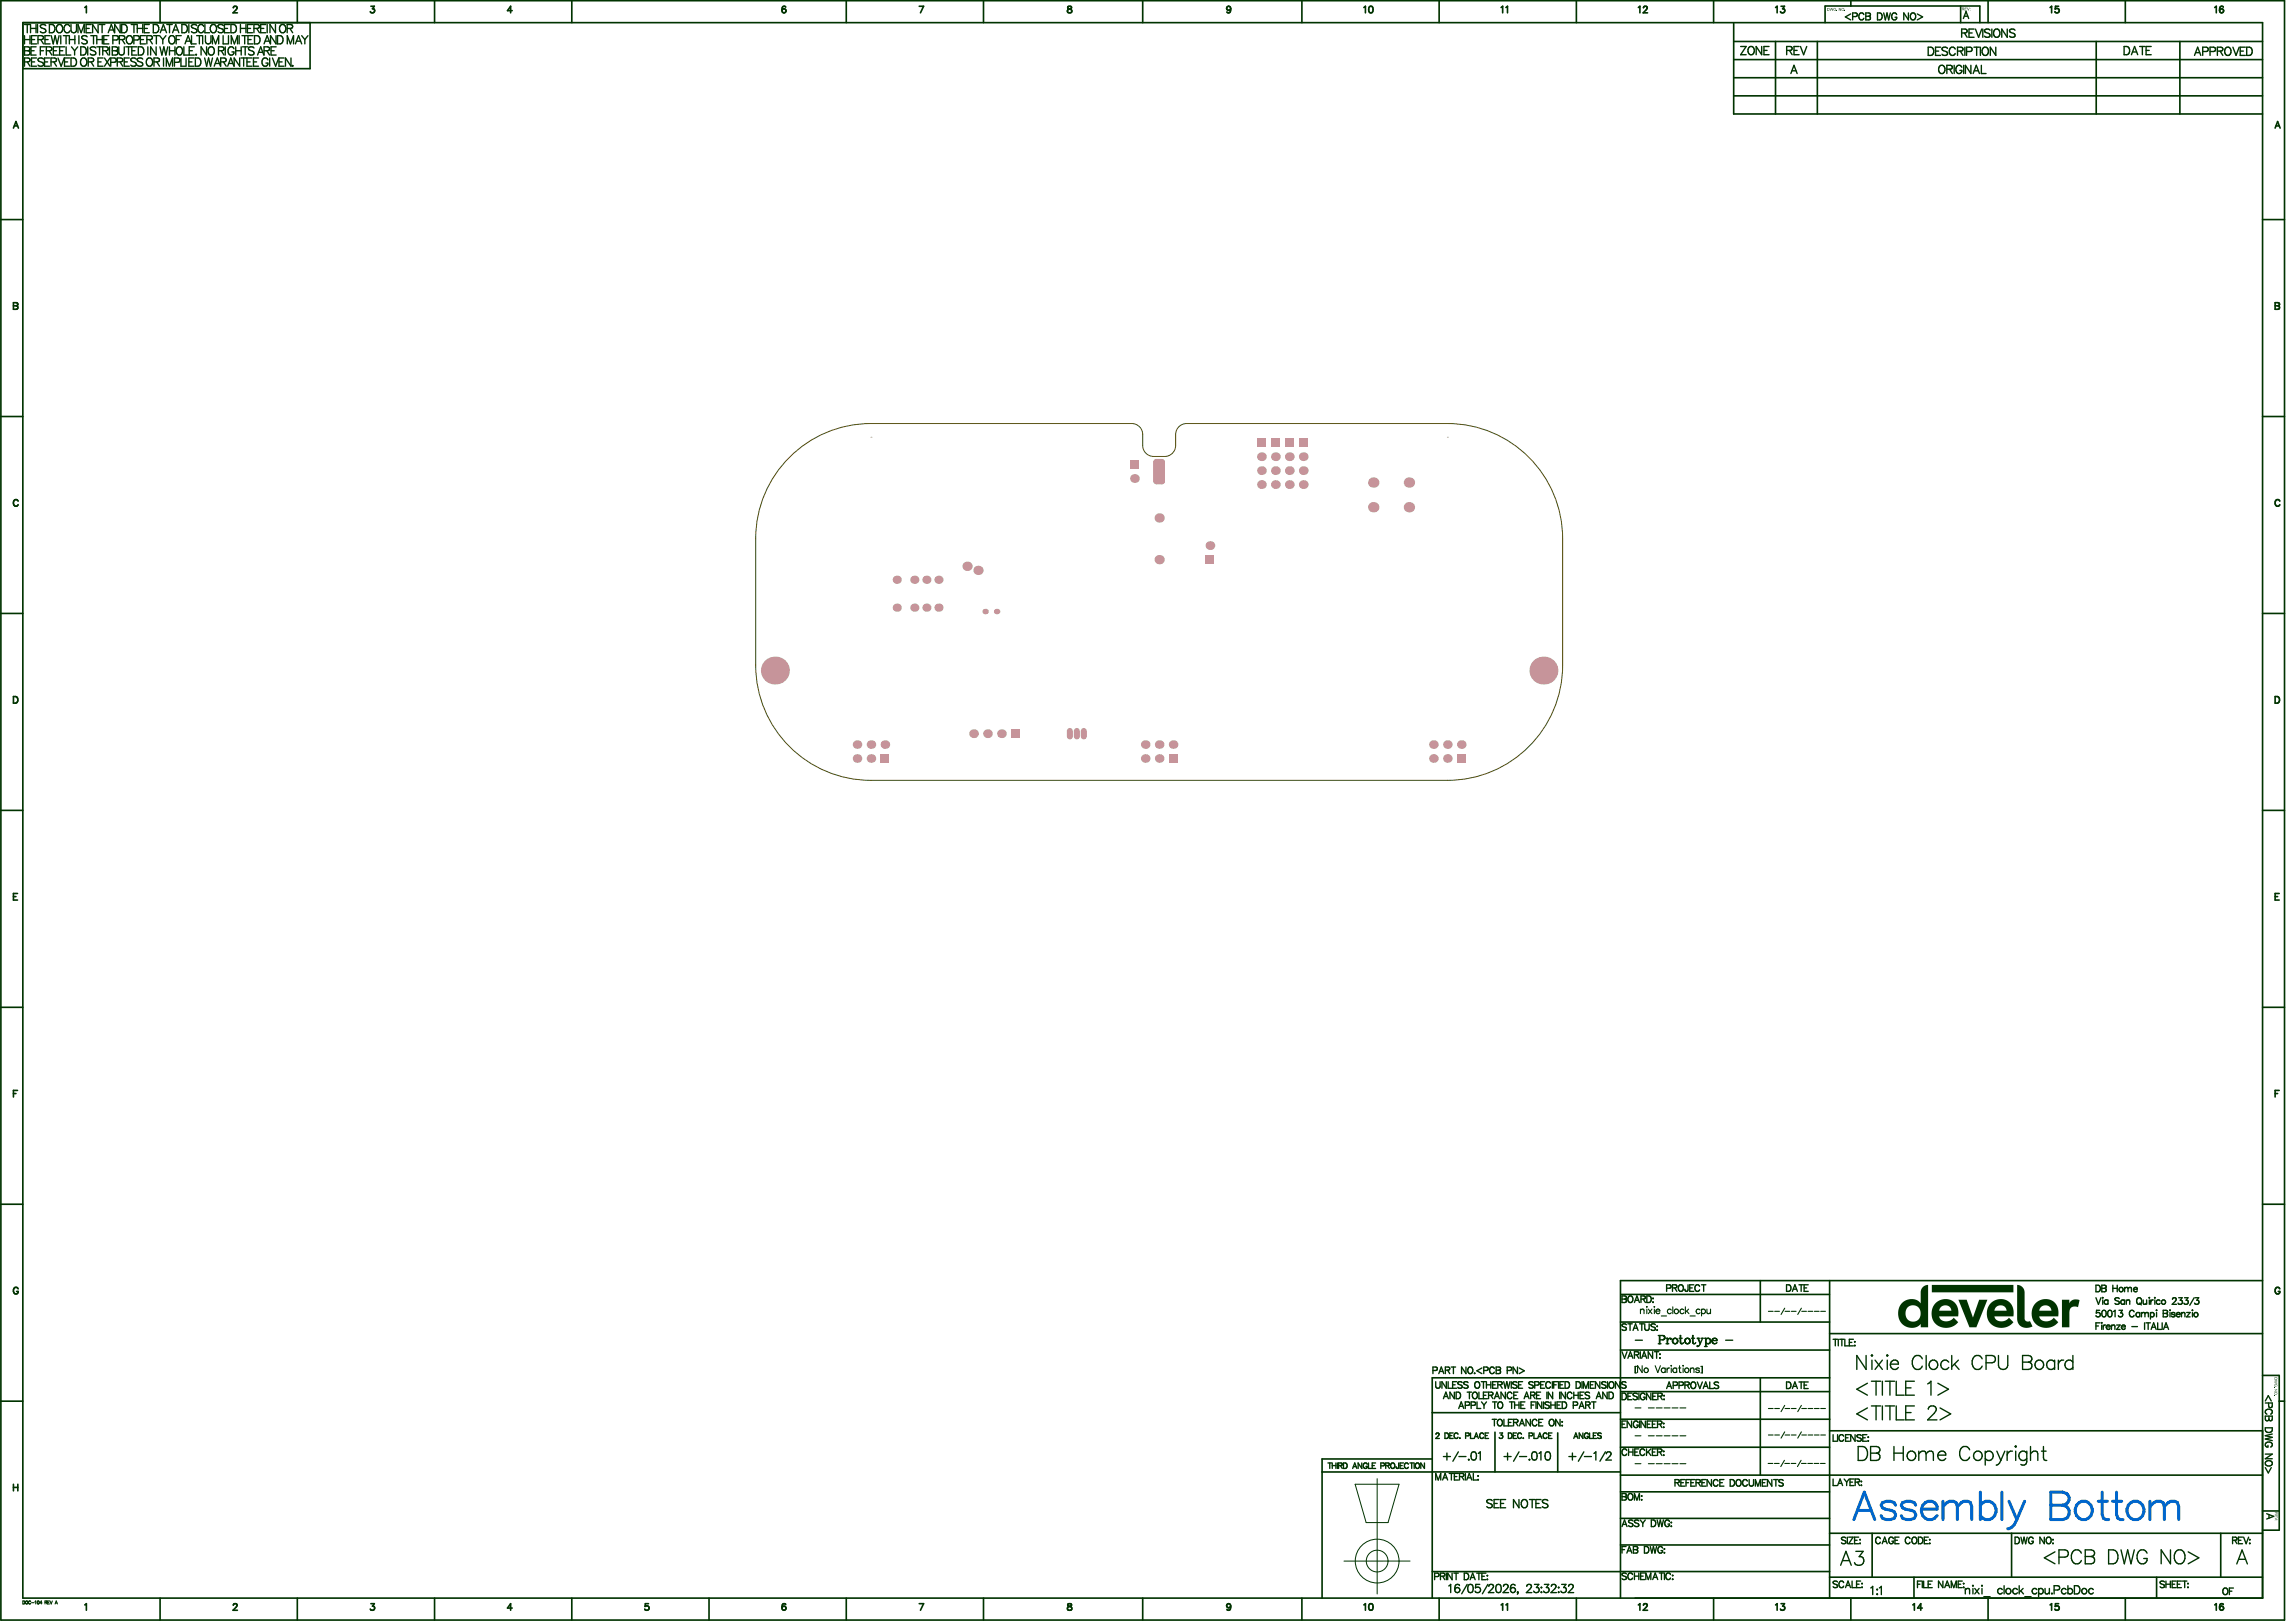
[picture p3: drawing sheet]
<svg xmlns="http://www.w3.org/2000/svg" width="694mm" height="492mm" viewBox="0 0 694 492" stroke-linecap="round" stroke-linejoin="round" font-family="sans-serif">
<path d="M239.4 138.7a34.9 34.9 0 0 1 24.7-10.3h79.1a3.3 3.3 0 0 1 3.3 3.4v3.3a3.3 3.3 0 0 0 3.4 3.3h3.3a3.3 3.3 0 0 0 3.3-3.3v-3.3a3.3 3.3 0 0 1 3.4-3.4h79a35 35 0 0 1 35 35v38.3a35 35 0 0 1-35 34.9h-174.8a35 35 0 0 1-34.9-34.9v-38.3a34.8 34.8 0 0 1 10.2-24.7z" fill="none" stroke="#5a4e09" stroke-width=".3"/>
<g fill="#030">
<path d="M625.3 394.1h2.2v1.1l.5-.7 .8-.4 1.2-.1 .7 .2-.5 2.2-1.5-.2-.6 .3-.4 .5-.1 5.5h-2.3z"/>
<path d="M611.7 389.6l1.4 .5 .8 1.2 .1 8.6 .6 .8 1-.1 .8 1.6-.6 .3-1.4 .1-1.2-.2-.8-.7-.5-.9z"/>
<path d="M585.9 389.6h24.7v2.3h-24.7z"/>
<path d="M593.9 394.1h2.5l1.9 5.4 1.9-5.4h2.5l-3.3 8.4-2.2-.1z"/>
<path d="M587 395.1l1.3-.9 1.4-.3 1.6 .2 1.3 .7 1.1 1.8 .1 2.6h-5.7l.6 1 1.2 .5 1.5-.3 1.1-.8 1.3 1.3-.2 .4-1.4 .9-1.8 .4-1.8-.2-1.4-.8-1-1.3-.4-1.7 .3-2zM588.6 396.3l-.5 1.1h3.7l-.4-.9-.6-.6-1.2-.1z"/>
<path d="M617.3 395.1l1.3-.9 1.4-.3 1.6 .2 1.4 .7 1.1 1.8 .1 2.6h-5.8l.6 1 1.3 .5 1.4-.3 1.2-.8 1.2 1.4-1.3 1.1-1.8 .5-1.8-.1-1.7-.9-.9-1.2-.5-1.8 .3-2zM618.8 396.5l-.4 .9h3.7l-.4-1-.8-.5h-1.2z"/>
<path d="M603.7 395.2l1.2-.9 1.5-.4 1.5 .1 1.4 .8 .7 .8 .5 1 .1 2.6-5.8 .1 .6 .9 1.3 .5 1.5-.3 1-.8 1.4 1.3-.2 .2-1.5 1.1-1.8 .4-1.9-.3-1.4-.8-.9-1.3-.4-1.5 .2-1.9zM605.4 396.3l-.6 1.1h3.7l-.3-1-.7-.5-1.2-.1z"/>
<path d="M576.8 395.1l1.4-.9 1.9-.3 1.4 .4 1 .9 .1-4.2 .9-1 1.2-.4v12.9h-2.2v-1l-1.3 .9-2 .2-1.2-.3-1.1-.7-.8-1.3-.5-1.7 .3-2.1zM578.5 396.4l-.6 1.5 .1 1.2 .4 .9 .6 .5 .8 .2h1l.9-.5 .5-.7 .2-.9-.1-1.2-.4-.9-.8-.5-.7-.2-1.2 .1z"/>
</g>
<g fill="none" stroke="#030" stroke-width=".5">
<path d="M.3 .2h692.5v491h-692.5zM6.9 6.9h679.2v477.7h-679.2zM25.7 2.3l.5-.4v2M48.5 .2v6.7M70.8 2.4l.3-.5h.4l.4 .4-.3 .6-.9 1h1.3M90.2 .2v6.7M94 6.9v13.9h-87.1M112.5 1.9h1l-.5 .8a.66 .66 0 0 1 .4 1 .66 .66 0 0 1-1.1-.2M131.8 .2v6.7M155.3 3.2h-1.4l1-1.3v2M173.4 .2v6.7M238.3 2.2l-.1-.2a.65 .65 0 0 0-1 .3l-.1 .9"/>
<path d="M256.6 .2v6.7M278.8 1.9h1.3l-1 2M298.3 .2v6.7M323.9 2v.6l.9 .2 .2 .4a.67 .67 0 0 1-.6 .7 .67 .67 0 0 1-.7-.7l1.2-.8v-.4zM346.5 .2v6.7M373.2 2.6a.94 .94 0 0 1-.7 1.3l-.4-.3M394.8 .2v6.7M413.6 2.3l.5-.4v2M415.4 2a.65 .65 0 0 1 .9 .3l.1 .5a.86 .86 0 0 1-.8 1.1 1.27 1.27 0 0 1-.2-1.9zM436.4 .2v6.7M455.2 2.3l.5-.4v2M456.7 2.3l.5-.4v2"/>
<path d="M478.1 .2v6.7M496.8 2.3l.5-.4v2M498.4 2.4l.4-.5h.4l.3 .4-.2 .6-1 1h1.3M519.7 .2v6.7M525.8 7.1v27.5h160.3M525.8 12.6h160.3M525.8 18.1h160.3M538.4 12.6v22M538.5 2.3l.4-.4v2M540.1 1.9h1.1l-.6 .8a.66 .66 0 0 1 .5 1 .66 .66 0 0 1-1.2-.2M551.1 12.6v22M553.5 1.9v5"/>
<path d="M553.5 1.8h46.9M561.3 .2v1.7M594.6 1.9v5M600.4 1.9v5M602.9 .2v6.7M621.7 2.3l.5-.4v2M624.3 1.9h-.9l-.1 .9a.71 .71 0 0 1 1-.1 .71 .71 0 0 1-.1 1.1 .71 .71 0 0 1-1-.3M635.7 12.6v22M644.5 .2v6.7M661.1 12.6v22M671.6 2.3l.5-.4v2M674.3 2.2l-.1-.2a.65 .65 0 0 0-1 .3l-.1 .9"/>
<path d="M4.1 38.8l.7-1.9 .8 1.9M4.4 38.2h.9M525.8 23.6h160.3M525.8 29.1h160.3M690 38.8l.7-1.9 .8 1.9M690.2 38.2h1M.3 66.6h6.6M686.1 66.6h6.7M4.1 91.8l1.2 .2v.5l-.4 .2 .5 .4-.2 .6-1.1 .1zM4.1 92.7h.8M690 91.8l1.2 .2v.5l-.4 .2 .5 .4-.2 .6-1.1 .1zM690 92.7h.8"/>
<path d="M.3 126.3h6.6M686.1 126.3h6.7M5.5 152a.73 .73 0 0 0-.8-.5 .73 .73 0 0 0-.6 .8v.4a.73 .73 0 0 0 .6 .8 .73 .73 0 0 0 .8-.5M691.4 152a.73 .73 0 0 0-.9-.5 .73 .73 0 0 0-.5 .8v.4a.73 .73 0 0 0 .5 .8 .73 .73 0 0 0 .9-.5M.3 186h6.6M686.1 186h6.7M4.1 211.2h.6a1.07 1.07 0 0 1 .7 1 1.07 1.07 0 0 1-.7 1h-.6zM690 211.2h.6a1.07 1.07 0 0 1 .7 1 1.07 1.07 0 0 1-.7 1h-.6zM.3 245.7h6.6M686.1 245.7h6.7M4.1 271.9h.7M5.3 270.9h-1.2v2h1.2"/>
<path d="M690 271.9h.7M691.2 270.9h-1.2v2h1.2M.3 305.4h6.6M686.1 305.4h6.7M4.1 331.6h.7M5.3 330.6h-1.2v2M690 331.6h.7M691.2 330.6h-1.2v2M.3 365.2h6.6M686.1 365.2h6.7M5.5 390.8a.73 .73 0 0 0-.8-.5 .73 .73 0 0 0-.6 .8v.5a.72 .72 0 0 0 .7 .8 .72 .72 0 0 0 .7-.8h-.5M491.5 392.5h63.3"/>
<path d="M533.8 388.3v12.6M554.9 388.3v96.3M686.1 388.3h-194.7v96.3M691.4 390.8a.73 .73 0 0 0-.9-.5 .73 .73 0 0 0-.5 .8v.5a.72 .72 0 0 0 .7 .8 .72 .72 0 0 0 .7-.8h-.5M491.4 400.9h63.5M491.4 409.4h63.5M533.8 417.8v29.5M554.9 417.8h-120.6v66.8M554.9 404.4h131.2M686.1 417.1h5M691.2 417.1v46.9M.3 424.9h6.6"/>
<path d="M434.3 428.3h57.1M453.4 434.3v12M472.4 434.5v11.8M491.4 438.8h63.5M491.4 430.3h63.5M491.5 422h63.3M554.9 433.8h131.2M691.1 424.9h1.7M4.1 450.1v2M4.1 451h1.3M5.4 450.1v2M400.9 446.3h33.4"/>
<path d="M434.3 442.4h-33.4v42.2M434.3 446.3h57.1M491.4 452.4h63.5M491.4 447.3h194.7M686.1 458.2h5M434.3 476.5h57.1M491.4 468.5h63.5M491.4 460.4h63.5M491.4 476.5h63.5M554.9 478.2h131.2M554.9 464.9h131.2M567.8 464.9v13.3"/>
<path d="M580.4 478.2v6.4M610 464.9v13.3M654 478.2v6.4M673.5 464.9v13.3M686.1 464h5M25.7 486.6l.5-.3v2M48.5 484.6v6.6M70.8 486.7l.3-.4 .6 .1 .2 .2-.3 .7-.9 1h1.3M90.2 484.6v6.6M112.5 486.3h1l-.5 .7a.66 .66 0 0 1 .4 1.1 .66 .66 0 0 1-1.1-.2M131.8 484.6v6.6M155.3 487.6h-1.4l1-1.3v2"/>
<path d="M173.4 484.6v6.6M196.7 486.3h-1l-.1 .8a.71 .71 0 0 1 1.1 0 .71 .71 0 0 1-.1 1.1 .71 .71 0 0 1-1.1-.3M215 484.6v6.6M238.3 486.5l-.1-.1a.65 .65 0 0 0-1 .2l-.1 1M256.6 484.6v6.6M278.8 486.3h1.3l-1 2M298.3 484.6v6.6M323.9 486.4v.5l.9 .3 .2 .4a.67 .67 0 0 1-.6 .7 .67 .67 0 0 1-.7-.7l1.2-.9v-.3zM346.5 484.6v6.6M373.2 486.9a.94 .94 0 0 1-.7 1.4l-.4-.3M394.8 484.6v6.6M413.6 486.6l.5-.3v2"/>
<path d="M415.4 486.4a.65 .65 0 0 1 .9 .2l.1 .5a.86 .86 0 0 1-.8 1.2 1.27 1.27 0 0 1-.2-1.9zM436.4 484.6v6.6M455.2 486.6l.5-.3v2M456.7 486.6l.5-.3v2M478.1 484.6v6.6M496.8 486.6l.5-.3v2M498.4 486.7l.4-.4 .6 .1 .1 .2-.2 .7-1 1h1.3M519.7 484.6v6.6M538.5 486.6l.4-.3v2M540.1 486.3h1.1l-.6 .7a.66 .66 0 0 1 .5 1.1 .66 .66 0 0 1-1.2-.2M561.3 484.6v6.6M580.1 486.6l.5-.3v2"/>
<path d="M583 487.6h-1.5l1-1.3v2M602.9 484.6v6.6M621.7 486.6l.5-.3v2M624.3 486.3h-.9l-.1 .8a.71 .71 0 0 1 1 0 .71 .71 0 0 1-.1 1.1 .71 .71 0 0 1-1-.3M644.5 484.6v6.6M671.6 486.6l.5-.3v2M674.3 486.5l-.1-.1a.65 .65 0 0 0-1 .2l-.1 1"/>
<circle cx="237.8" cy="3.3" r=".62"/>
<circle cx="372.6" cy="2.5" r=".62"/>
<circle cx="673.7" cy="3.3" r=".62"/>
<circle cx="237.8" cy="487.6" r=".62"/>
<circle cx="372.6" cy="486.9" r=".62"/>
<circle cx="673.7" cy="487.6" r=".62"/>
</g>
<path d="M411 450.1h13.3l-3.4 11.6h-6.6zM417.6 448.4v34.9M427.6 473.3l-20 .1" fill="none" stroke="#030" stroke-width=".3"/>
<g fill="none" stroke="#030" stroke-width=".42">
<path d="M7.4 14.2h1.1l.5 .2v.7l-.5 .3a.65 .65 0 0 1 .6 .6 .65 .65 0 0 1-.6 .7h-1.1zM7.4 15.4h1.1M7.4 10.8v2.5M7.4 18.8l1.5-.1 .2-.4-.1-.5-.5-.2h-1.1v2.5M7.4 12h1.7M7.4 7.4h1.7M8.3 18.8l.8 1.3M8.3 7.4v2.5M9.1 10.8v2.5M9.3 8.6h1.6M9.3 7.4v2.5M9.4 15.4h1"/>
<path d="M9.5 12h1M9.5 18.8h1M10.9 7.4v2.5M11 14.2h-1.6v2.5h1.6M11.1 10.8h-1.6v2.5h1.6M11.1 17.6h-1.6v2.5h1.6M11.4 7.4v2.5M11.5 12l1.4-.1 .3-.4-.1-.4-.5-.3h-1.1v2.5M12.2 15.4h1M12.4 12l.8 1.3M13.2 17.9a.94 .94 0 0 0-.9-.4 .94 .94 0 0 0-.8 .7l.3 .3 1.1 .5 .3 .7a1.1 1.1 0 0 1-1.7 0M13.5 18.8h.9"/>
<path d="M13.6 12h1M13.8 14.2h-1.6v2.5M13.9 7.8a.94 .94 0 0 0-.9-.4 .94 .94 0 0 0-.8 .6l.3 .4 1.2 .5 .2 .7a1.1 1.1 0 0 1-1.7 0M14.1 15.4l1.4-.1 .2-.4-.1-.5-.5-.2h-1v2.5M14.9 15.4l.8 1.3M15 7.4h.8a1.33 1.33 0 0 1 .9 1.3 1.33 1.33 0 0 1-.9 1.2h-.8zM15 17.6h-1.5v2.5h1.5M15.2 10.8h-1.6v2.5h1.6M15.5 18.8l1.4-.1 .2-.4-.1-.5-.5-.2h-1v2.5M15.5 10.8l.6 2.5 .6-2.5 .6 2.5 .6-2.5M16.2 15.4h.9M16.3 18.8l.8 1.3"/>
<path d="M17.3 7.8a.92 .92 0 0 1 1.1-.3 .92 .92 0 0 1 .6 .9v.6a.95 .95 0 0 1-1 1 .95 .95 0 0 1-.9-1zM17.6 17.6l.9 2.5 1-2.5M17.7 14.2h-1.5v2.5h1.5M18.1 15.4h.9M18.4 10.8v2.5M19.2 10.8h1.7M19.6 18.8h.9M19.6 14.2h-1.5v2.5h1.5M20 10.8v2.5M20.1 14.2v2.5h1.4M21 10.8v2.5M21 12h1.7"/>
<path d="M21.1 17.6h-1.5v2.5h1.5M21.2 8a.92 .92 0 0 0-1-.6 .92 .92 0 0 0-.8 1v.6a.92 .92 0 0 0 .8 .9 .92 .92 0 0 0 1-.6M21.5 17.6h.9a1.33 1.33 0 0 1 .8 1.2 1.33 1.33 0 0 1-.8 1.3h-.9zM21.5 7.4v1.8a.84 .84 0 0 0 .9 .7 .84 .84 0 0 0 .8-.7v-1.8M21.7 14.2l.9 1.2M22.6 15.4v1.3M22.7 10.8v2.5M23.6 14.2l-1 1.2M23.6 9.9v-2.5l1 2.5 .9-2.5v2.5M23.9 10.8v2.5M24.5 14.2h.8a1.33 1.33 0 0 1 .9 1.2 1.33 1.33 0 0 1-.9 1.3h-.8zM24.9 17.7a1.24 1.24 0 0 1 1.5 .8 1.24 1.24 0 0 1-.8 1.6 1.3 1.3 0 0 1-1.2-1 1.3 1.3 0 0 1 .5-1.4z"/>
<path d="M26.1 8.6h1M26.4 11.2a.94 .94 0 0 0-.9-.4 .94 .94 0 0 0-.7 .6l.2 .4 1.2 .4 .2 .8a1.1 1.1 0 0 1-1.6 0M26.6 14.2v2.5M26.7 18.8l1.5-.1 .2-.4-.1-.5-.5-.2h-1.1v2.5M27.5 10.8h1.7M27.6 18.8l.8 1.3M27.7 7.4h-1.6v2.5h1.6M28.4 10.8v2.5M29 14.6a.94 .94 0 0 0-.9-.4 .94 .94 0 0 0-.7 .6l.2 .3 1.2 .5 .2 .7a1.1 1.1 0 0 1-1.6 0M29.4 14.2h1.6M29.4 12h1.6M29.4 10.8v2.5"/>
<path d="M29.7 18.8h1M29.8 7.4v2.5l-1.7-2.5v2.5M30.1 7.4h1.7M30.2 14.2v2.5M31 7.4v2.5M31 10.8v2.5M31.2 15.4l1.4-.1 .2-.4-.1-.5-.5-.2h-1v2.5M31.3 17.6h-1.6v2.5h1.6M31.5 12h.9M31.7 17.6l1.6 2.5M32 15.4l.8 1.3M32.8 9.9l1-2.5 .9 2.5"/>
<path d="M33 10.8h-1.5v2.5h1.5M33.2 9.1h1.2M33.2 14.2v2.5M33.3 17.6l-1.6 2.5M33.6 18.9h1.1a.65 .65 0 0 0 .6-.7 .65 .65 0 0 0-.6-.6h-1.1v2.5M34.1 14.2h1l.5 .2v.7l-.5 .3a.65 .65 0 0 1 .6 .6 .65 .65 0 0 1-.6 .7h-1zM34.1 15.4h1M34.2 12.1h1.1a.65 .65 0 0 0 .6-.6 .65 .65 0 0 0-.6-.7h-1.1v2.5M35.6 18.8l1.4-.1 .2-.4-.1-.5-.5-.2h-1v2.5M36 14.2v1.8a.84 .84 0 0 0 .9 .7 .84 .84 0 0 0 .8-.7v-1.8M36.2 12l1.4-.1 .3-.4-.2-.4-.4-.3h-1.1v2.5M36.4 18.8l.8 1.3"/>
<path d="M36.5 7.4v2.5l-1.7-2.5v2.5M36.9 7.4h.8a1.33 1.33 0 0 1 .9 1.3 1.33 1.33 0 0 1-.9 1.2h-.8zM37 12l.9 1.3M37.7 18.8h.9M38.1 14.2h1.7M38.8 10.9a1.24 1.24 0 0 1 1.5 .9 1.24 1.24 0 0 1-.8 1.5 1.3 1.3 0 0 1-1.2-.9 1.3 1.3 0 0 1 .5-1.5zM39 14.2v2.5M39.2 17.6h-1.5v2.5h1.5M39.8 7.4h1.7M40 15.4h.9M40.6 12.1h1.1a.65 .65 0 0 0 .6-.6 .65 .65 0 0 0-.6-.7h-1.1v2.5M40.6 7.4v2.5"/>
<path d="M41.3 17.9a.94 .94 0 0 0-.9-.4 .94 .94 0 0 0-.8 .7l.3 .3 1.2 .5 .2 .7a1.1 1.1 0 0 1-1.7 0M41.5 14.2h-1.5v2.5h1.5M41.6 7.4v2.5M41.6 8.6h1.7M41.9 14.2h.9a1.33 1.33 0 0 1 .8 1.2 1.33 1.33 0 0 1-.8 1.3h-.9zM42.6 12h.9M43.3 17.9a.94 .94 0 0 0-.9-.4 .94 .94 0 0 0-.8 .7l.3 .3 1.1 .5 .3 .7a1.1 1.1 0 0 1-1.7 0M43.3 7.4v2.5M43.7 8.6h1M44.1 10.8h-1.5v2.5h1.5M44.5 12l1.5-.1 .2-.4-.1-.4-.5-.3h-1.1v2.5M44.8 14.2v2.5"/>
<path d="M44.8 17.7a1.24 1.24 0 0 1 1.5 .8 1.24 1.24 0 0 1-.7 1.6 1.3 1.3 0 0 1-1.3-1 1.3 1.3 0 0 1 .5-1.4zM45.3 7.4h-1.6v2.5h1.6M45.4 12l.8 1.3M46.5 7.4h.8a1.33 1.33 0 0 1 .9 1.3 1.33 1.33 0 0 1-.9 1.2h-.8zM46.6 10.8h1.7M46.7 18.8l1.4-.1 .3-.4-.2-.5-.4-.2h-1.1v2.5M47.3 14.2v2.5l-1.6-2.5v2.5M47.4 10.8v2.5M47.5 18.8l.9 1.3M48.4 10.8l1 1.2M48.5 14.2l.6 2.5 .6-2.5 .6 2.5 .6-2.5M48.6 9.9l1-2.5 .9 2.5"/>
<path d="M49 9.1h1.1M49.4 12v1.3M49.6 17.6v2.5M50.3 10.8l-.9 1.2M50.6 7.4h1.6M51.4 15.4h1.7M51.4 14.2v2.5M51.4 7.4v2.5M51.6 10.9a1.24 1.24 0 0 1 1.5 .9 1.24 1.24 0 0 1-.7 1.5 1.3 1.3 0 0 1-1.3-.9 1.3 1.3 0 0 1 .5-1.5zM52.3 9.9l1-2.5 .9 2.5M52.7 9.1h1.2M52.9 18.9h1.1a.65 .65 0 0 0 .6-.7 .65 .65 0 0 0-.6-.6h-1.1v2.5"/>
<path d="M53.1 14.2v2.5M53.4 12h1M53.9 14.3a1.24 1.24 0 0 1 1.5 .9 1.24 1.24 0 0 1-.8 1.5 1.3 1.3 0 0 1-1.2-.9 1.3 1.3 0 0 1 .5-1.5zM54.9 17.6v2.5h1.4M55 10.8h-1.6v2.5M55.2 7.4h.8a1.33 1.33 0 0 1 .9 1.3 1.33 1.33 0 0 1-.9 1.2h-.8zM55.8 14.2v2.5h1.4M56.1 13.3l1-2.5 .9 2.5M56.4 17.6v2.5M56.5 12.5h1.1M57.3 18.8h.9M57.3 7.4v2.5"/>
<path d="M57.4 15.4h.9M58.1 10.8v2.5h1.4M58.8 17.6h-1.5v2.5h1.5M58.9 14.2h-1.5v2.5h1.5M59.2 17.6h.9a1.33 1.33 0 0 1 .8 1.2 1.33 1.33 0 0 1-.8 1.3h-.9zM59.4 16.6h.2zM59.6 10.8h1.7M59.7 7.8a.94 .94 0 0 0-.9-.4 .94 .94 0 0 0-.8 .6l.3 .4 1.2 .5 .2 .7a1.1 1.1 0 0 1-1.7 0M60.5 10.8v2.5M61.5 10.8v2.5M61.8 8a.92 .92 0 0 0-1-.6 .92 .92 0 0 0-.8 1v.6a.92 .92 0 0 0 .8 .9 .92 .92 0 0 0 1-.6M62.1 17.6l.6 2.5 .6-2.5 .5 2.5 .6-2.5"/>
<path d="M62.1 7.4v2.5h1.5M62.3 10.8v1.8a.84 .84 0 0 0 .8 .7 .84 .84 0 0 0 .9-.7v-1.8M62.6 14.2v2.5l-1.6-2.5v2.5M63.6 14.3a1.24 1.24 0 0 1 1.5 .9 1.24 1.24 0 0 1-.8 1.5 1.3 1.3 0 0 1-1.2-.9 1.3 1.3 0 0 1 .5-1.5zM64.2 7.6a1.24 1.24 0 0 1 1.5 .8 1.24 1.24 0 0 1-.8 1.5 1.3 1.3 0 0 1-1.2-.9 1.3 1.3 0 0 1 .5-1.4zM64.4 13.3v-2.5l1 2.5 .9-2.5v2.5M65.3 19.2h1.2M66.3 15.4l1.4-.1 .2-.4-.1-.5-.5-.2h-1v2.5M66.9 18.8l1.5-.1 .2-.4-.1-.5-.5-.2h-1.1v2.5M67.1 15.4l.8 1.3M67.7 10.8v2.5h1.4M67.7 7.8a.94 .94 0 0 0-.9-.4 .94 .94 0 0 0-.7 .6l.2 .4 1.2 .5 .2 .7a1.1 1.1 0 0 1-1.6 0"/>
<path d="M67.8 18.8l.8 1.3M68.1 8.6h.9M68.3 14.2v2.5M69.3 10.8v2.5M69.4 19.2h1.2M69.6 7.4h-1.5v2.5h1.5M70 7.4h.9a1.33 1.33 0 0 1 .8 1.3 1.33 1.33 0 0 1-.8 1.2h-.9zM70.1 13.3v-2.5l1 2.5 .9-2.5v2.5M70.9 14.8a.92 .92 0 0 0-1-.6 .92 .92 0 0 0-.7 .9v.6a.89 .89 0 0 0 .8 1 .89 .89 0 0 0 .9-1h-.6M71.5 15.4h1.6M71.5 14.2v2.5M72.5 10.8v2.5"/>
<path d="M72.7 17.6v2.5l-1.7-2.5v2.5M72.9 8.6h1.7M72.9 7.4v2.5M73.1 17.6h1.6M73.1 14.2v2.5M73.4 10.8h1.6M73.5 14.2h1.7M73.9 17.6v2.5M74.2 10.8v2.5M74.4 14.2v2.5M74.6 7.4v2.5M74.9 18.8h.9"/>
<path d="M75 8.6h1M75.2 12h1M76.4 17.6h-1.5v2.5h1.5M76.6 7.4h-1.6v2.5h1.6M76.8 10.8h-1.6v2.5h1.6M76.9 18.8h.9M77 8.6l1.4-.1 .3-.4-.1-.4-.5-.3h-1.1v2.5M77 14.6a.94 .94 0 0 0-.9-.4 .94 .94 0 0 0-.7 .6l.2 .3 1.2 .5 .2 .7a1.1 1.1 0 0 1-1.6 0M77.2 10.8h.8a1.33 1.33 0 0 1 .9 1.3 1.33 1.33 0 0 1-.9 1.2h-.8zM77.8 8.6l.9 1.3M78.1 16.7l1-2.5 .9 2.5M78.4 17.6h-1.5v2.5h1.5"/>
<path d="M78.5 15.9h1.2M79.1 8.6h.9M80.1 13.3l.9-2.5 1 2.5M80.1 15.4l1.4-.1 .2-.4-.1-.5-.4-.2h-1.1v2.5M80.4 12.5h1.2M80.6 7.4h-1.5v2.5h1.5M80.9 15.4l.8 1.3M81 7.4v2.5M81.2 18.2a.92 .92 0 0 0-1-.6 .92 .92 0 0 0-.7 .9v.6a.89 .89 0 0 0 .9 1 .89 .89 0 0 0 .8-1h-.6M81.8 17.6v2.5M82.2 15.4h.9M82.6 17.6l1 2.5 .9-2.5"/>
<path d="M83.5 7.4v2.5l-1.6-2.5v2.5M83.7 10.8v2.5l-1.7-2.5v2.5M83.7 14.2h-1.5v2.5h1.5M84.2 10.8h.8a1.33 1.33 0 0 1 .9 1.3 1.33 1.33 0 0 1-.9 1.2h-.8zM84.6 18.8h1M85 7.8a.92 .92 0 0 1 1.1-.3 .92 .92 0 0 1 .6 .9v.6a.95 .95 0 0 1-1 1 .95 .95 0 0 1-.9-1zM86.2 17.6h-1.6v2.5h1.6M87.1 8.6l1.4-.1 .3-.4-.2-.4-.4-.3h-1.1v2.5M87.1 13.3v-2.5l1 2.5 .9-2.5v2.5M87.9 8.6l.9 1.3M88.2 17.6v2.5l-1.6-2.5v2.5M88.6 20h.3z"/>
<path d="M89.6 13.3l.9-2.5 1 2.5M89.9 12.5h1.2M91.5 10.8l.9 1.2M92.4 12v1.3M93.4 10.8l-1 1.2M527.9 14.1h1.6l-1.6 2.5h1.6M530.3 14.5a.92 .92 0 0 1 1.1-.4 .92 .92 0 0 1 .6 .9v.6a.95 .95 0 0 1-.9 1 .95 .95 0 0 1-1-1zM534.2 14.1v2.5l-1.6-2.5v2.5M534.9 15.3h1M536.5 14.1h-1.6v2.5h1.6M541.8 15.3l1.5-.1 .2-.4-.1-.5-.5-.2h-1.1v2.5M542.7 15.3l.8 1.3"/>
<path d="M544.1 15.3h.9M545.6 14.1h-1.5v2.5h1.5M546 14.1l1 2.5 .9-2.5M561.2 4.2l-1.6 .9 1.6 .9M561.8 5l1.2-.1 .3-.3-.1-.5-1.4-.2v2.1M565.2 4.4a.78 .78 0 0 0-.9-.5 .78 .78 0 0 0-.6 .8v.5a.78 .78 0 0 0 .6 .8 .78 .78 0 0 0 .9-.5M565.8 3.9l1.3 .2v.6l-.4 .2 .5 .4-.2 .6-1.2 .1zM565.8 4.9h.9M569.4 3.9h.7a1.13 1.13 0 0 1 .7 1.1 1.13 1.13 0 0 1-.7 1h-.7zM571.3 3.9l.5 2.1 .5-2.1 .5 2.1 .5-2.1M575.2 4.4a.78 .78 0 0 0-.9-.5 .78 .78 0 0 0-.6 .8v.5a.76 .76 0 0 0 .7 .9 .76 .76 0 0 0 .8-.9h-.5M578.8 3.9v2.1l-1.5-2.1v2.1"/>
<path d="M579.7 4a.99 .99 0 0 1 1.3 1 .99 .99 0 0 1-1.3 .9l-.4-.7v-.5zM581.4 4.2l1.7 .9-1.7 .9M584.8 14.3h.8a1.33 1.33 0 0 1 .8 1.3 1.33 1.33 0 0 1-.8 1.2h-.8zM587 15.5h.9M588.5 14.3h-1.5v2.5h1.5M590.6 14.7a.94 .94 0 0 0-.9-.4 .94 .94 0 0 0-.8 .6l.3 .4 1.2 .4 .2 .7a1.1 1.1 0 0 1-1.7 0M592.6 19.8v2.5M592.9 14.9a.92 .92 0 0 0-1-.6 .92 .92 0 0 0-.7 1v.6a.92 .92 0 0 0 .7 .9 .92 .92 0 0 0 1-.6M593.6 15.5l1.5-.1 .2-.4-.1-.5-.5-.2h-1.1v2.5M594.5 15.5l.8 1.3M594.9 10l1.4-.1 .3-.4-.2-.5-.4-.2h-1.1v2.5M595.4 5.6l.8-2.1 .8 2.1"/>
<path d="M595.5 19.8v2.5M595.7 4.9h1M595.7 10l.9 1.3M595.9 14.3v2.5M596.4 15.6h1.1a.65 .65 0 0 0 .6-.6 .65 .65 0 0 0-.6-.7h-1.1v2.5M597.1 10h1M597.7 19.8v2.5l-1.7-2.5v2.5M598.6 14.3h1.7M598.7 8.8h-1.6v2.5h1.6M599.1 8.8l.9 2.5 1-2.5M599.4 14.3v2.5M600.6 14.3v2.5"/>
<path d="M600.9 19.8v2.5h1.4M601.3 8.8v2.5M601.3 14.7a.92 .92 0 0 1 1.1-.4 .92 .92 0 0 1 .6 1v.6a.95 .95 0 0 1-1 .9 .95 .95 0 0 1-.9-.9zM603.5 9.2a.94 .94 0 0 0-.9-.4 .94 .94 0 0 0-.8 .6l.3 .4 1.2 .4 .2 .8a1.1 1.1 0 0 1-1.7 0M604.1 8.8v2.5M604.8 9.2a.92 .92 0 0 1 1.1-.4 .92 .92 0 0 1 .6 1v.6a.95 .95 0 0 1-1 .9 .95 .95 0 0 1-.9-.9zM605.2 14.3v2.5l-1.6-2.5v2.5M608.7 8.8v2.5l-1.6-2.5v2.5M611.1 9.2a.94 .94 0 0 0-.9-.4 .94 .94 0 0 0-.8 .6l.3 .4 1.1 .4 .3 .8a1.1 1.1 0 0 1-1.7 0M644.2 14.1h.8a1.33 1.33 0 0 1 .9 1.2 1.33 1.33 0 0 1-.9 1.3h-.8zM646.4 16.6l.9-2.5 1 2.5M646.7 15.8h1.2"/>
<path d="M648.9 14.1h1.6M649.7 14.1v2.5M650.8 15.3h1M652.4 14.1h-1.6v2.5h1.6M665.5 16.8l1-2.5 .9 2.5M665.9 16h1.2M668 15.6h1.1a.65 .65 0 0 0 .6-.6 .65 .65 0 0 0-.6-.7h-1.1v2.5M670.2 15.6h1.1a.65 .65 0 0 0 .6-.6 .65 .65 0 0 0-.6-.7h-1.1v2.5M672.4 15.5l1.5-.1 .2-.4-.1-.5-.5-.2h-1.1v2.5M673.3 15.5l.8 1.3M674.9 14.7a.92 .92 0 0 1 1.1-.4 .92 .92 0 0 1 .6 1v.6a.95 .95 0 0 1-1 .9 .95 .95 0 0 1-.9-.9zM677.2 14.3l.9 2.5 1-2.5"/>
<path d="M679.4 15.5h.9M680.9 14.3h-1.5v2.5h1.5M681.3 14.3h.9a1.33 1.33 0 0 1 .8 1.3 1.33 1.33 0 0 1-.8 1.2h-.9zM50.4 20.1v-2.5l1 2.5 .9-2.5v2.5M65 20.1l.9-2.5 1 2.5M69 20.1l1-2.5 .9 2.5M543.1 22.3l1-2.5 .9 2.5M543.5 21.5h1.1M588.2 20.2a.92 .92 0 0 1 1-.4 .92 .92 0 0 1 .6 1v.5a.95 .95 0 0 1-.9 1 .95 .95 0 0 1-1-1zM590.4 21l1.4-.1 .3-.4-.1-.5-.5-.2h-1.1v2.5M591.2 21l.9 1.3M594.9 20.4a.92 .92 0 0 0-1-.6 .92 .92 0 0 0-.7 1v.5a.89 .89 0 0 0 .8 1 .89 .89 0 0 0 .9-1h-.6"/>
<path d="M598.4 22.3l.9-2.5 1 2.5M598.7 21.5h1.2M491.9 393l1.2 .1v.6l-.4 .2 .5 .4-.2 .6-1.1 .1zM491.9 393.9h.8M493.9 393.2l.2-.2a.93 .93 0 0 1 1.1 1 .93 .93 0 0 1-1.1 .9l-.4-.7zM495.7 395l.7-2 .8 2M495.9 394.3h1M497.6 393.9l1.2-.1 .1-.7-1.3-.1v2M498.3 393.9l.7 1.1M499.4 393h.7a1.07 1.07 0 0 1 .7 1 1.07 1.07 0 0 1-.7 1h-.7zM501.3 394.8v.2zM501.3 393.6v.2z"/>
<path d="M505.4 390.6l1.2-.1 .2-.3-.1-.4-1.3-.2v2M507.2 390.5l1.1-.1 .1-.6-1.2-.2v2M507.9 390.5l.6 1.1M509.2 389.9l.2-.2a.93 .93 0 0 1 1.1 .9 .93 .93 0 0 1-1.1 .9l-.4-.7zM511.9 389.6l-.1 1.8-.6 .1-.2-.6M512.4 390.5h.8M513.7 389.6h-1.3v2h1.3M515.4 390a.73 .73 0 0 0-.8-.4 .73 .73 0 0 0-.6 .7v.5a.73 .73 0 0 0 .6 .8 .73 .73 0 0 0 .8-.5M516 389.6h1.3M516.7 389.6v2M541.8 389.6h.7a1.07 1.07 0 0 1 .6 1 1.07 1.07 0 0 1-.6 1h-.7zM543.6 391.6l.7-2 .8 2"/>
<path d="M543.9 390.9h.9M545.6 389.6h1.3M546.2 389.6v2M547.1 390.5h.8M548.4 389.6h-1.3v2h1.3M635.6 393.5l.8 2 .7-2M635.6 389.7h.7a1.07 1.07 0 0 1 .7 1 1.07 1.07 0 0 1-.7 1h-.7zM636.8 397.3h-1l-.1 .9a.71 .71 0 0 1 1.1-.1 .71 .71 0 0 1-.2 1.1 .71 .71 0 0 1-1-.3M637.4 389.7l1.2 .2 .1 .4-.4 .3 .4 .4-.2 .6-1.1 .1zM637.4 390.6h.9M637.6 393.5h.2zM637.7 394.2v1.3"/>
<path d="M637.7 397.4a.65 .65 0 0 1 .9 .3l.1 .5a.86 .86 0 0 1-.7 1.1 1.27 1.27 0 0 1-.3-1.9zM639.3 394.2v1.3M639.3 394.5a.64 .64 0 0 0-1-.1 .64 .64 0 0 0 0 .9 .64 .64 0 0 0 1-.1M639.5 397.4a.65 .65 0 0 1 .9 .3l.1 .5a.86 .86 0 0 1-.8 1.1 1.27 1.27 0 0 1-.2-1.9zM640.7 390.6h1.4M640.7 389.7v2M641 397.7l.4-.4v2M642.1 389.7v2M642.6 397.3h1.1l-.6 .8a.66 .66 0 0 1 .5 1 .66 .66 0 0 1-1.2-.2M642.7 393.8l-.5-.3-.8 .3 .2 .5 1.1 .6v.3l-.5 .3-.8-.3M644.3 394.5a.64 .64 0 0 0-.9-.1 .64 .64 0 0 0 0 .9 .64 .64 0 0 0 .9-.1M644.3 394.2v1.3"/>
<path d="M644.3 390.4v1.3M644.3 390.7l.5-.3 .5 .1v.2M644.8 394.5l.5-.3 .5 .1 .1 1.2M644.8 394.2v1.3M645.3 390.7l.5-.3 .5 .1 .1 1.2M645.3 390.7v1M647 390.9l.1 .5 .4 .3 .7-.3M647.1 390.6l.7-.2 .4 .5h-1.2zM647.2 397.8a.73 .73 0 0 0-.8-.5 .73 .73 0 0 0-.6 .8v.4a.73 .73 0 0 0 .6 .8 .73 .73 0 0 0 .8-.5M648.3 393.6a.93 .93 0 0 1 1.2 .9 .93 .93 0 0 1-1.2 .9l-.3-.7zM648.8 395.1l.6 .6M648.9 398.3a.64 .64 0 0 0-.9-.1 .64 .64 0 0 0 0 .9 .64 .64 0 0 0 .9-.1"/>
<path d="M648.9 398v1.3M649.4 398.4l.5-.4 .5 .1 .1 .3M649.4 398v1.3M650 394.2v1.2l.5 .1 .5-.4M650.5 398.4l.5-.4 .4 .1 .1 1.2M650.5 398.4v.9M651 394.2v1.3M651.8 393.4v.2zM651.8 394.2v1.3M652.1 398.3a.64 .64 0 0 1 1-.1 .64 .64 0 0 1 0 .9 .64 .64 0 0 1-1-.1M652.1 398v2M652.3 394.2v1.3"/>
<path d="M653 394.2l-.5 .1-.2 .4M653.4 393.5h.2zM653.5 394.2v1.3M653.9 397.3h.2zM654 398v1.3M655.1 394.5a.64 .64 0 0 0-1-.1 .64 .64 0 0 0 0 .9 .64 .64 0 0 0 1-.1M656 397.3l1.3 .2 .1 .4-.5 .4 .5 .3-.2 .6-1.2 .1zM656 398.3h.9M658 397.3h.2zM658.1 398v1.3M658.8 394l.4-.5 .6 .1 .2 .3-.3 .6-1 1h1.4M659.6 398.3l-.4-.3-.6 .1v.3l.9 .3 .1 .3-.4 .3-.7-.3"/>
<path d="M660 398.5l.1 .5 .4 .3 .6-.3M660.1 398.3l.7-.3 .3 .5h-1.1zM660.7 393.5h1.1l-.6 .8a.66 .66 0 0 1 .5 1 .66 .66 0 0 1-1.2-.2M661.6 398.4l.4-.4 .5 .1 .1 1.2M661.6 398v1.3M662.5 393.5h1l-.5 .8a.66 .66 0 0 1 .5 1 .66 .66 0 0 1-1.2-.2M663.1 398h1.1l-1.1 1.3h1.1M664.9 397.2v.2zM664.9 398v1.3M665.4 393.5l-1.3 2.3M665.7 393.5h1.1l-.6 .8a.66 .66 0 0 1 .5 1 .66 .66 0 0 1-1.2-.2M434.6 415.6l1.1-.1 .2-.3-.1-.5-1.2-.2v2"/>
<path d="M435.4 419v1.4l.6 .5 .6-.2 .1-1.7M436.3 416.5l.8-2 .8 2M436.6 415.8h1M438.3 415.5l1.2-.1 .1-.7-1.3-.2v2M438.6 419v1.9l-1.3-1.9v1.9M439 415.5l.7 1M439.2 419v1.9h1.1M440.1 414.5h1.3M440.5 419.9h.8M440.8 414.5v2M441.8 419h-1.3v1.9h1.3M443.4 419.2l-.4-.2-.9 .2 .2 .5 1.1 .7v.3l-.4 .2-.9-.2"/>
<path d="M444.6 414.5v2l-1.4-2v2M445.2 419.2l-.5-.2-.8 .2 .2 .5 1.1 .7v.3l-.5 .2-.8-.2M445.3 414.8l.2-.2a.93 .93 0 0 1 1.2 .9 .93 .93 0 0 1-1.2 .9l-.4-.7zM447.1 416.4h.2zM447.4 419.2l.2-.2a.93 .93 0 0 1 1.2 1 .93 .93 0 0 1-1.2 .9l-.4-.7zM449.2 419h1.3M449.4 414.8l-1.5 .9 1.5 .8M449.9 419v1.9M450 415.6l1.1-.1 .2-.3-.1-.5-1.2-.2v2M450.8 419.9h1.3M450.8 419v1.9M452.1 419v1.9"/>
<path d="M452.7 419.9h.7M453.2 415a.73 .73 0 0 0-.9-.5 .73 .73 0 0 0-.6 .8v.4a.73 .73 0 0 0 .6 .8 .73 .73 0 0 0 .9-.5M453.7 414.5l1.3 .2 .1 .4-.5 .4 .5 .3-.2 .6-1.2 .1zM453.7 415.5h.9M453.9 419h-1.2v1.9h1.2M454.2 419.9l1.2-.1 .1-.7-1.3-.1v1.9M454.9 419.9l.7 1M456 419l.5 1.9 .5-1.9 .4 1.9 .5-1.9M457.1 415.6l1.1-.1 .2-.3-.1-.5-1.2-.2v2M458.3 419v1.9M460.1 419.2l-.5-.2-.9 .2 .2 .5 1.2 .7v.3l-.5 .2-.9-.2M460.2 414.5v2l-1.3-2v2"/>
<path d="M460.5 419.9h.8M460.7 414.8l1.6 .9-1.6 .8M461.7 419h-1.2v1.9h1.2M465 419.2l-.5-.2-.9 .2 .2 .5 1.2 .7v.3l-.5 .2-.9-.2M465.4 420l1.2-.1 .2-.3-.1-.5-1.3-.1v1.9M467.2 419.9h.8M468.4 419h-1.2v1.9h1.2M470.2 419.4a.73 .73 0 0 0-.8-.5 .73 .73 0 0 0-.6 .8v.5a.73 .73 0 0 0 .6 .8 .73 .73 0 0 0 .8-.5M470.8 419v1.9M471.2 419.9h.7M472.4 419h-1.2v1.9M472.6 419v1.9"/>
<path d="M473.1 419.9h.7M474.3 419h-1.2v1.9h1.2M474.6 419h.7a1.07 1.07 0 0 1 .7 1 1.07 1.07 0 0 1-.7 .9h-.7zM478 419h.6a1.07 1.07 0 0 1 .7 1 1.07 1.07 0 0 1-.7 .9h-.6zM479.8 419v1.9M482.3 419.9h.7M483.5 419h-1.2v1.9h1.2M485.2 419v1.9l-1.4-1.9v1.9M487.1 419.2l-.5-.2-.9 .2 .2 .5 1.2 .7v.3l-.5 .2-.9-.2M487.5 419v1.9M488.1 419.2l.2-.2a.93 .93 0 0 1 1.2 1 .93 .93 0 0 1-1.2 .9l-.4-.7zM491.2 419v1.9l-1.3-1.9v1.9"/>
<path d="M491.9 409.9l.8 2 .7-2M493.1 419.2l-.5-.2-.8 .2 .2 .5 1.1 .7v.3l-.5 .2-.8-.2M493.2 401.7l-.5-.3-.8 .3 .2 .5 1.1 .6v.3l-.5 .3-.8-.3M493.7 411.9l.7-2 .8 2M493.7 401.4h1.3M494 411.2h.9M494.3 401.4v2M495.2 403.4l.8-2 .8 2M495.5 402.7h1M495.7 410.8l1.1-.1 .1-.6-1.2-.2v2M495.9 406.4h2.2M496.3 410.8l.7 1.1"/>
<path d="M497.2 401.4h1.4M497.4 409.9v2M497.9 411.9l.7-2 .8 2M497.9 401.4v2M498.1 411.2h1M498.8 401.4v1.4l.6 .6 .6-.3 .1-1.7M501.2 409.9v2l-1.4-2v2M501.7 409.9h1.4M502 401.7l-.5-.3-.8 .3 .2 .5 1.1 .6v.3l-.5 .3-.8-.3M502.4 409.9v2M502.5 402.2h.1zM502.5 403.3h.1z"/>
<path d="M502.9 405h1.4M502.9 407.5h.8M503.2 405v2.5M503.4 405v2.5M503.4 406.3h.9M503.4 410.5v.2zM503.4 411.7v.2zM504.3 405a.65 .65 0 0 1 .6 .6 .65 .65 0 0 1-.6 .7M504.3 405l.5 .4-.1 .6-.4 .3M505.2 407.5h.9M505.2 405.8h.5v1.7M505.6 405.8v1.7"/>
<path d="M506.7 405.9v.2l.1-.2a.68 .68 0 0 0-.7 0 .68 .68 0 0 0-.4 .6M507.9 407.5h.2M507.9 405.8h.2M507.9 405.8a.84 .84 0 0 0-.7 .8 .84 .84 0 0 0 .7 .9M507.9 405.8l-.3 .1a.88 .88 0 0 0-.3 .9 .88 .88 0 0 0 .6 .7M508.1 405.8a.84 .84 0 0 1 .7 .8 .84 .84 0 0 1-.7 .9M508.1 405.8l.3 .1a.88 .88 0 0 1-.3 1.6M509.2 405.8h1M509.6 405l.1 2 .2 .5-.3-.5zM510.5 407.1l-.6 .4M511 420l1.1-.1 .1-.7-1.2-.2v2M511.6 405.8a.84 .84 0 0 0-.7 .8 .84 .84 0 0 0 .7 .9"/>
<path d="M511.6 407.5h.3M511.6 405.8h.3M511.6 405.8l-.2 .1a.88 .88 0 0 0 .2 1.6M511.6 420l.7 1M511.9 405.8a.84 .84 0 0 1 .7 .8 .84 .84 0 0 1-.7 .9M511.9 405.8l.2 .1a.88 .88 0 0 1 .4 .9 .88 .88 0 0 1-.6 .7M512.9 419.3l.2-.2a.93 .93 0 0 1 1.2 .9 .93 .93 0 0 1-1.2 .9l-.4-.6zM512.9 405.8h1M513.3 405l.1 2 .3 .5-.4-.5zM514.3 407.1l-.6 .4M514.7 405.8h.7M514.7 419l.8 2 .8-2"/>
<path d="M514.9 405.8l.7 1.7M515 405.8l.6 1.4M515.6 407.5l-.5 .7h-.4h.2M515.8 405.8h.8M516.3 405.8l-.7 1.7M516.9 405.8h.5v2.5M516.9 408.3h.8M517.3 405.8v2.5M517.4 407.1l.7 .4M518.1 405.8l-.7 .3M518.1 405.8a.84 .84 0 0 1 .7 .8 .84 .84 0 0 1-.7 .9M518.1 405.8l.2 .1a.88 .88 0 0 1-.2 1.6"/>
<path d="M518.5 419v2h1.1M519.3 406.5l.1 .6 .5 .4M519.9 405.8l.6 .1M519.9 405.8l-.6 .7M519.9 405.8a.84 .84 0 0 0-.8 .8 .84 .84 0 0 0 .8 .9M520.5 405.9l.2 .6h-1.4M520.5 405.9l.1 .6M520.7 407.1l-.8 .4M521.2 419.3l-.5-.3-.8 .3 .2 .5 1.1 .7v.3l-.5 .2-.8-.2M523.3 406.4h2.2M541.8 419h.7a1.07 1.07 0 0 1 .6 1 1.07 1.07 0 0 1-.6 1h-.7zM545.6 419h1.3"/>
<path d="M546.2 419v2M547.1 420h.8M548.4 419h-1.3v2h1.3M555.9 406.1h1.3M556.6 406.1v2M557.5 406.1v2M557.9 406.1h1.3M558.6 406.1v2M559.5 406.1v2h1.1M560.8 407h.8M562.1 406.1h-1.3v2h1.3M562.4 408h.2z"/>
<path d="M562.5 406.8v.2zM565.9 411v4.2l-2.8-4.2v4.2M566.3 419.4l-3.2 1.8 3.2 1.8M567.5 411l.2-.2 .2 .2-.2 .2zM567.5 418.8h2.8M567.7 412.4v2.8M568.6 412.4l2.3 2.8M568.9 418.8v4.2M570.9 412.4l-2.3 2.8M570.9 418.8v4.2M571.7 418.8h2.9M572.1 411l.2-.2 .2 .2-.2 .2z"/>
<path d="M572.3 412.4v2.8M573.1 418.8v4.2M573.3 413.6a1.33 1.33 0 0 0 .8 1.5 1.33 1.33 0 0 0 1.6-.5M573.9 412.6a1.12 1.12 0 0 1 1.2-.1 1.12 1.12 0 0 1 .6 1.1h-2.4zM575.1 418.8v4.2h2.4M580.6 418.8h-2.7v4.2h2.7M582.9 412a1.55 1.55 0 0 0-1.7-1 1.55 1.55 0 0 0-1.3 1.6 1.85 1.85 0 0 0 .4 2 1.85 1.85 0 0 0 2 .4l.6-.8M584.1 411v4.2M584.6 419.6l1-.8v4.2M587.7 419.4l3.2 1.8-3.2 1.8M591 413a1.35 1.35 0 0 0-2-.2 1.35 1.35 0 0 0 0 2 1.35 1.35 0 0 0 2-.2M591.9 411v4.2"/>
<path d="M592.7 413.6l1.4 1.6M593.9 412.4l-2 2M601.1 412a1.55 1.55 0 0 0-1.8-1 1.55 1.55 0 0 0-1.2 1.6 1.85 1.85 0 0 0 .4 2 1.85 1.85 0 0 0 2 .4l.6-.8M602.3 413.2h1.8a1.11 1.11 0 0 0 1.1-1.1 1.11 1.11 0 0 0-1.1-1.1h-1.8v4.2M606.1 411v3a1.42 1.42 0 0 0 1.4 1.3 1.42 1.42 0 0 0 1.4-1.3v-3M613.4 411l2.4 .2a.98 .98 0 0 1 0 1.6l-.6 .2a1.11 1.11 0 0 1 1 1.1 1.11 1.11 0 0 1-1 1.1h-1.8zM613.4 413h1.8M623.1 413a1.35 1.35 0 0 0-2-.2 1.35 1.35 0 0 0 0 2 1.35 1.35 0 0 0 2-.2M623.1 412.4v2.8M624.2 412.4v2.8M625.8 412.4a1.36 1.36 0 0 0-1.6 1.2M628.6 413a1.35 1.35 0 0 0-2-.2 1.35 1.35 0 0 0 0 2 1.35 1.35 0 0 0 2-.2"/>
<path d="M628.6 411v4.2M635.6 402.1h.8M636.9 401.1h-1.3v2M637.3 401.1h.2zM637.4 401.8v1.3M637.8 401.8v1.3M638.6 401.8l-.5 .1-.3 .4M638.8 402.3l.1 .5 .3 .3 .7-.3M638.9 402.1l.6-.3 .4 .5h-1.1zM640.3 402.2l.5-.4 .5 .1 .1 1.2M640.3 401.8v1.3M641.9 401.8h1l-1 1.3h1"/>
<path d="M643.4 402.3l.1 .5 .3 .3 .7-.3M643.5 402.1l.6-.3 .4 .5h-1.1zM646.5 402.3h1.7M650.4 401.1v2M650.8 401.1h1.3M651.5 401.1v2M652.4 403.1l.7-2 .8 2M652.6 402.4h1M654.3 401.1v2h1.2M655.7 401.1v2M656.1 403.1l.8-2 .7 2M656.4 402.4h1"/>
<path d="M435.5 434.9l.3-.4 .6 .3-1 1.4h1.1M437.7 424.1l.8-2 .7 2M438 423.5h1M438.2 434.5h.5a.89 .89 0 0 1 .6 .8 .89 .89 0 0 1-.6 .9h-.5zM439.7 435.3h.6M440.7 434.5h-1v1.7h1M441 422.1v2l-1.3-2v2M441.6 422.1h.7a1.07 1.07 0 0 1 .7 1 1.07 1.07 0 0 1-.7 1h-.7zM442.2 434.9a.61 .61 0 0 0-.7-.4 .61 .61 0 0 0-.5 .6v.4a.61 .61 0 0 0 .5 .7 .61 .61 0 0 0 .7-.4M442.4 427.1l.7-2 .8 2M442.6 436.1h.2zM442.7 426.4h.9"/>
<path d="M444.4 426.1l1.1-.1 .2-.3-.1-.4-1.2-.2v2M444.5 435.4l.9-.1 .1-.6-1-.2v1.7M444.9 422.1h1.4M445.6 422.1v2M445.9 434.5v1.7h1M446.1 426.1l1.2-.1 .2-.3-.1-.4-1.3-.2v2M446.7 422.4l.2-.2a.93 .93 0 0 1 1.2 .9 .93 .93 0 0 1-1.2 .9l-.4-.6zM447.1 436.2l.6-1.7 .7 1.7M447.3 435.6h.8M447.9 425.1v2h1.2M448.5 422.1v2h1.1M449.3 425.1l.7 .9"/>
<path d="M449.9 423.1h.7M449.9 434.9a.61 .61 0 0 0-.7-.4 .61 .61 0 0 0-.5 .6v.4a.61 .61 0 0 0 .5 .7 .61 .61 0 0 0 .7-.4M450 426v1.1M450.4 435.3h.6M450.8 425.1l-.8 .9M451.1 422.1h-1.2v2h1.2M451.4 434.5h-1v1.7h1M451.4 423.1l1.2-.1 .1-.7-1.3-.2v2M452.1 423.1l.7 1M452.5 430.4h1.4M452.6 425.1h1.4M453.2 430.4v2"/>
<path d="M453.2 424.1l.8-2 .7 2M453.3 425.1v2M453.5 423.5h.9M454.3 430.7l.2-.2a.93 .93 0 0 1 1.1 .9 .93 .93 0 0 1-1.1 .9l-.4-.7zM454.4 425.4l.2-.2a.93 .93 0 0 1 1.2 .9 .93 .93 0 0 1-1.2 .9l-.4-.7zM454.8 434.5h.9l-.5 .6a.55 .55 0 0 1 .4 .9 .55 .55 0 0 1-1-.1M456.1 430.4v2h1.1M456.5 422.1v2l-1.3-2v2M457.4 434.5h.6a.89 .89 0 0 1 .6 .8 .89 .89 0 0 1-.6 .9h-.6zM457.4 431.3h.8M457.8 425.1h1.3M458.4 425.1v2"/>
<path d="M458.5 422.6a.73 .73 0 0 0-.8-.5 .73 .73 0 0 0-.6 .8v.5a.73 .73 0 0 0 .6 .7 .73 .73 0 0 0 .8-.5M458.7 430.4h-1.3v2h1.3M458.9 435.3h.6M459 431.3l1.2-.1v-.6l-1.2-.2v2M459.1 423.1h.7M459.3 425.1v2M459.3 426h1.4M459.7 431.3l.6 1.1M459.9 434.5h-1v1.7h1M460.3 422.1h-1.2v2h1.2M460.7 425.1v2M460.8 432.4l.8-2 .7 2"/>
<path d="M461.1 431.7h.9M461.2 426h.8M461.4 434.9a.61 .61 0 0 0-.7-.4 .61 .61 0 0 0-.5 .6v.4a.61 .61 0 0 0 .5 .7 .61 .61 0 0 0 .7-.4M461.9 436.1h.1zM462.2 424.1l.8-2 .7 2M462.4 425.1h-1.2v2h1.2M462.5 423.5h.9M463.7 435.4l1-.1v-.6l-1-.2v1.7M464.1 430.4v2l-1.3-2v2M464.2 423.1l1.1-.1 .1-.7-1.2-.2v2M464.3 426h.8M464.9 423.1l.6 1"/>
<path d="M465.2 434.5v1.7h.9M465.6 425.1h-1.3v2M465.8 425.1v2M466 423.1h.7M466.1 430.8a.73 .73 0 0 0-.9-.4 .73 .73 0 0 0-.5 .7v.5a.73 .73 0 0 0 .5 .8 .73 .73 0 0 0 .9-.5M466.3 436.2l.7-1.7 .6 1.7M466.6 435.6h.8M466.6 431.3h.8M467.2 422.1h-1.2v2h1.2M467.6 425.1v2l-1.4-2v2M467.9 430.4h-1.3v2h1.3M468.1 425.1v2"/>
<path d="M469.1 422.1v2M469.2 434.9a.61 .61 0 0 0-.7-.4 .61 .61 0 0 0-.5 .6v.4a.61 .61 0 0 0 .5 .7 .61 .61 0 0 0 .7-.4M469.6 435.3h.7M469.9 425.4l-.5-.3-.9 .3 .2 .4 1.2 .7v.3l-.5 .3-.9-.3M470 430.7l.2-.2a.93 .93 0 0 1 1.1 .9 .93 .93 0 0 1-1.1 .9l-.4-.7zM470.3 426h1.3M470.3 425.1v2M470.7 434.5h-1.1v1.7h1.1M470.9 422.1v2l-1.4-2v2M471.6 425.1v2M472.2 426h.8M473 422.1v2"/>
<path d="M473.1 430.4v2l-1.3-2v2M473.4 425.1h-1.2v2h1.2M473.7 431.1h.1zM473.8 432.2v.2zM473.8 425.1h.6a1.07 1.07 0 0 1 .7 1 1.07 1.07 0 0 1-.7 1h-.6zM474.7 422.1v2l-1.3-2v2M476.7 422.6a.73 .73 0 0 0-.8-.5 .73 .73 0 0 0-.6 .8v.5a.73 .73 0 0 0 .6 .7 .73 .73 0 0 0 .8-.5M477.1 426.1l1.2-.1 .1-.3-.1-.4-1.2-.2v2M477.3 436.2l.6-1.7 .6 1.7M477.3 423.1h1.3M477.3 422.1v2M477.5 435.6h.8"/>
<path d="M478.6 422.1v2M478.9 427.1l.8-2 .7 2M479.2 423.1h.7M479.2 426.4h.9M480 434.5v1.7l-1.1-1.7v1.7M480.2 420.9v-1.9l.7 1.9 .8-1.9v1.9M480.4 422.1h-1.2v2h1.2M480.9 426l1.1-.1 .1-.6-1.2-.2v2M481.5 426l.7 1.1M481.7 434.9a.61 .61 0 0 0-.7-.4 .61 .61 0 0 0-.5 .6v.4a.6 .6 0 0 0 .6 .7 .6 .6 0 0 0 .6-.7h-.4M482.1 422.4l-.5-.3-.9 .3 .2 .5 1.1 .5 .1 .4-.5 .3-.9-.3M482.1 434.5v1.7h.9"/>
<path d="M482.7 425.1h1.3M483.2 435.3h.6M483.3 425.1v2M484.1 424.1l.7-2 .8 2M484.2 434.5h-1v1.7h1M484.4 423.5h.9M485.6 434.7l-.4-.2-.7 .2 .2 .4 .9 .6v.2l-.4 .3-.7-.3M487.4 422.1v2l-1.3-2v2M487.9 422.1h.7a1.07 1.07 0 0 1 .7 1 1.07 1.07 0 0 1-.7 1h-.7zM491.9 422.4h.7a1.07 1.07 0 0 1 .7 1 1.07 1.07 0 0 1-.7 1h-.7zM491.9 431.8h.8M493.1 430.9h-1.2v2h1.2"/>
<path d="M493.3 439.8a.73 .73 0 0 0-.8-.5 .73 .73 0 0 0-.6 .8v.5a.73 .73 0 0 0 .6 .7 .73 .73 0 0 0 .8-.4M493.7 423.4h.7M493.9 439.3v2M494.8 430.9v2l-1.3-2v2M494.9 422.4h-1.2v2h1.2M495.2 439.3v2M496.6 422.7l-.5-.3-.9 .3 .2 .5 1.2 .6v.3l-.5 .3-.9-.3M496.8 431.4a.73 .73 0 0 0-.9-.5 .73 .73 0 0 0-.6 .7v.5a.72 .72 0 0 0 .8 .8 .72 .72 0 0 0 .7-.8h-.5M497 439.3h-1.2v2h1.2M497 422.4v2M497.2 430.9v2M498.8 439.8a.73 .73 0 0 0-.9-.5 .73 .73 0 0 0-.6 .8v.5a.73 .73 0 0 0 .6 .7 .73 .73 0 0 0 .9-.4"/>
<path d="M498.9 422.9a.73 .73 0 0 0-.9-.5 .73 .73 0 0 0-.6 .8v.5a.72 .72 0 0 0 .8 .7 .72 .72 0 0 0 .7-.7h-.5M499 430.9v2l-1.4-2v2M499.3 439.3v2M499.5 431.8h.8M500.7 422.4v2l-1.4-2v2M500.7 439.3l-1.4 1.4M500.8 430.9h-1.3v2h1.3M501.1 431.8h.8M501.2 423.4h.8M502.3 430.9h-1.2v2h1.2M502.3 439.3h-1.2v2h1.2M502.4 422.4h-1.2v2h1.2"/>
<path d="M502.7 431.8l1.1-.1 .1-.6-1.2-.2v2M502.8 423.4l1.1-.1 .1-.7-1.2-.2v2M503.3 431.8l.7 1.1M503.4 423.4l.7 1M504.4 431.6h.2zM504.4 432.8h.2zM504.6 423.2h.1zM504.6 424.3h.1zM505.4 421l.8-2 .7 2M505.7 420.4h1M507.4 420.1l1.2-.1 .1-.3-.1-.5-1.2-.2v2M509.2 420.1l1.1-.1 .2-.3-.1-.5-1.2-.2v2"/>
<path d="M516.5 421l.8-2 .7 2M516.8 420.4h.9M543.6 421l.7-2 .8 2M543.9 420.4h.9M555.9 435v2h1.2M557.3 435v2M559.1 435.5a.73 .73 0 0 0-.8-.5 .73 .73 0 0 0-.6 .8v.5a.73 .73 0 0 0 .6 .7 .73 .73 0 0 0 .8-.5M559.7 436h.7M560.9 435h-1.2v2h1.2M562.6 435v2l-1.4-2v2M563.5 438.6h1.4a2.26 2.26 0 0 1 1.5 2.1 2.26 2.26 0 0 1-1.5 2.1h-1.4zM564.5 435.3l-.5-.3-.9 .3 .2 .5 1.2 .6v.3l-.5 .3-.9-.3"/>
<path d="M564.9 436h.8M566.1 435h-1.2v2h1.2M566.3 426.9l-3.2 1.8 3.2 1.8M566.5 435.8h.2zM566.6 436.8v.2zM567.3 438.6l2.4 .2a.98 .98 0 0 1 0 1.6l-.6 .2a1.11 1.11 0 0 1 1 1.1 1.11 1.11 0 0 1-1 1.1h-1.8zM567.5 426.3h2.8M568.9 426.3v4.2M570.9 426.3v4.2M571.7 426.3h2.9M573.1 426.3v4.2M574.4 438.6v4.2"/>
<path d="M575.1 426.3v4.2h2.4M577.2 438.6v4.2M577.9 428.3h1.6M577.9 420.8h1.6M580.6 426.3h-2.7v4.2h2.7M584.8 427.3l.4-.8 1.2-.2a1.03 1.03 0 0 1 .6 1.6l-2.4 2.6h2.8M588.3 426.9l3.3 1.8-3.3 1.8M597.3 439.6a1.55 1.55 0 0 0-1.8-1 1.55 1.55 0 0 0-1.2 1.6 1.85 1.85 0 0 0 .4 2 1.85 1.85 0 0 0 2 .4l.6-.8M611.1 438.6l.2-.2 .2 .2-.2 .2zM615.8 438.6v4.2M619.7 438.6v3.4l.2 .6 .8 .2M687 432.9h2.1v.7a1.13 1.13 0 0 1-1.1 .8 1.13 1.13 0 0 1-1-.8z"/>
<path d="M687 429.4h2.1l-.1 1.2-.5 .2-.4-.5-.4 .5-.5-.1zM687 424.8l.9-1.6 .9 1.6M687 425.4h2.1l-.2 1.3-.5 .1-.3-.2-.1-1.2M687.5 428.8a.78 .78 0 0 1-.5-.9 .78 .78 0 0 1 .8-.6h.5a.78 .78 0 0 1 .8 .6 .78 .78 0 0 1-.5 .9M687.8 438.3v.5a.76 .76 0 0 1-.9-.8 .76 .76 0 0 1 .9-.7h.5a.78 .78 0 0 1 .8 .6 .78 .78 0 0 1-.5 .9M688.1 429.4v.9M689.1 434.8l-2.1 .5 2.1 .5-2.1 .5 2.1 .5M402.7 443.6h1.1M403.3 443.6v1.7M404 443.6v1.7M404 444.4h1.1M405.1 443.6v1.7"/>
<path d="M405.6 443.6v1.7M405.9 444.4l1-.1 .1-.5-1.1-.2v1.7M406.5 444.4l.5 .9M407.4 443.6h.6a.89 .89 0 0 1 .6 .8 .89 .89 0 0 1-.6 .9h-.6zM410.2 445.3l.6-1.7 .7 1.7M410.4 444.7h.8M413 443.6v1.7l-1.1-1.7v1.7M414.6 444a.61 .61 0 0 0-.7-.4 .61 .61 0 0 0-.5 .6v.4a.6 .6 0 0 0 .6 .7 .6 .6 0 0 0 .6-.7h-.4M415 443.6v1.7h1M416.1 444.4h.7M417.2 443.6h-1.1v1.7h1.1M418.8 444.5l.9-.1 .1-.6-1-.2v1.7"/>
<path d="M420.2 444.4l1-.1 .1-.5-1.1-.2v1.7M420.8 444.4l.5 .9M421.9 443.8l.1-.1a.78 .78 0 0 1 1 .7 .78 .78 0 0 1-1 .8l-.3-.6zM424.2 443.6l-.1 1.5-.6 .1-.1-.5M424.6 444.4h.6M425.6 443.6h-1v1.7h1M427.1 444a.61 .61 0 0 0-.7-.4 .61 .61 0 0 0-.5 .6v.4a.61 .61 0 0 0 .5 .7 .61 .61 0 0 0 .7-.4M427.6 443.6h1.1M428.1 443.6v1.7M428.9 443.6v1.7M429.4 443.8l.1-.1a.78 .78 0 0 1 1 .7 .78 .78 0 0 1-1 .8l-.3-.6zM432 443.6v1.7l-1.1-1.7v1.7"/>
<path d="M435.4 448.8v-2l.8 2 .7-2v2M437.5 448.8l.8-2 .7 2M437.7 441.7h2.2M437.8 448.1h.9M438.8 440.6v2.1M439.5 446.8h1.3M440.1 446.8v2M441 447.7h.8M442.3 440.2l-1.7 2.9M442.3 446.8h-1.3v2h1.3M442.4 441.7h2.2M442.6 447.7l1.2-.1 .1-.6-1.3-.2v2"/>
<path d="M443.3 447.7l.7 1.1M444.4 446.8v2M444.8 448.8l.8-2 .7 2M445.1 448.1h1M445.3 442.6h.2zM446.5 440.3a.81 .81 0 0 1 1.1 .4 1.26 1.26 0 0 1-.8 2 1.59 1.59 0 0 1-.3-2.4zM446.8 446.8v2h1.1M448.3 447.4v.2zM448.3 448.6v.2zM448.3 440.7l.6-.5v2.5M452.5 455a.94 .94 0 0 0-.9-.3 .94 .94 0 0 0-.7 .6l.2 .3 1.2 .5 .2 .7a1.1 1.1 0 0 1-1.6 0M453.1 455.9h1"/>
<path d="M454.6 454.7h-1.5v2.5h1.5M455.1 455.9h.9M456.1 441.7h2.2M456.6 454.7h-1.5v2.5h1.5M457.2 440.6v2.1M460.6 454.7v2.5l-1.6-2.5v2.5M460.7 440.2l-1.7 2.9M460.8 441.7h2.2M461.8 454.8a1.24 1.24 0 0 1 1.5 .9 1.24 1.24 0 0 1-.8 1.5 1.3 1.3 0 0 1-1.2-.9 1.3 1.3 0 0 1 .5-1.5zM463.7 442.6h.2zM463.8 454.7h1.7M464.7 454.7v2.5"/>
<path d="M464.8 440.3a.81 .81 0 0 1 1.2 .4 1.26 1.26 0 0 1-.8 2 1.59 1.59 0 0 1-.4-2.4zM465.8 455.9h.9M466.7 440.7l.6-.5v2.5M467.3 454.7h-1.5v2.5h1.5M468.9 440.3a.81 .81 0 0 1 1.2 .4 1.26 1.26 0 0 1-.8 2 1.59 1.59 0 0 1-.4-2.4zM469.4 455a.94 .94 0 0 0-.9-.3 .94 .94 0 0 0-.8 .6l.3 .3 1.2 .5 .2 .7a1.1 1.1 0 0 1-1.7 0M475.8 441.7h2.1M476.9 440.6v2.1M480.3 440.2l-1.6 2.9M480.5 441.7h2.1M483.4 440.7l.6-.5v2.5M486.9 440.2l-1.7 2.9"/>
<path d="M487.1 440.8l.5-.6h.5l.5 .5-.4 .8-1.2 1.2h1.7M491.9 452.9l1.2 .2v.5l-.4 .2 .5 .4-.2 .6-1.1 .1zM491.9 453.8h.8M493.9 453.1l.2-.1a.93 .93 0 0 1 1.1 .9 .93 .93 0 0 1-1.1 .9l-.4-.7zM493.9 440.3h1.3M495.7 454.9v-2l.7 2 .8-2v2M495.8 440.3h.7M497.8 454.8h.1zM497.8 453.6h.1zM499.8 440.2l.9 1.1M501.1 440.3h.8M502.7 440.3l1.1-.1 .1-.7-1.2-.2v2"/>
<path d="M503.3 440.3l.7 1M504.4 440.1h.2zM504.4 441.2h.2zM508 449.6l1.1-.1 .1-.7-1.2-.2v2M508.6 449.6l.7 1M509.7 449.6h.8M511 448.6h-1.3v2h1.3M511.3 449.6h.8M512.5 448.6h-1.2v2M512.8 449.6h.7M514 448.6h-1.2v2h1.2M514.3 449.6l1.2-.1 .1-.7-1.3-.2v2"/>
<path d="M515 449.6l.7 1M516.1 449.6h.8M517.4 448.6h-1.3v2h1.3M519 448.6v2l-1.3-2v2M521 449.1a.73 .73 0 0 0-.8-.5 .73 .73 0 0 0-.6 .8v.5a.73 .73 0 0 0 .6 .7 .73 .73 0 0 0 .8-.4M521.6 449.6h.7M522.8 448.6h-1.2v2h1.2M524.7 448.6h.7a1.07 1.07 0 0 1 .7 1 1.07 1.07 0 0 1-.7 1h-.7zM526.9 448.7a.93 .93 0 0 1 1.1 .9 .93 .93 0 0 1-1.1 .9l-.4-.6zM529.9 449.1a.73 .73 0 0 0-.8-.5 .73 .73 0 0 0-.6 .8v.5a.73 .73 0 0 0 .6 .7 .73 .73 0 0 0 .8-.4M530.5 448.6v1.5l.5 .5 .7-.3 .1-1.7M532.3 450.6v-2l.8 2 .8-2v2"/>
<path d="M534.4 449.6h.8M535.7 448.6h-1.3v2h1.3M537.3 448.6v2l-1.3-2v2M537.9 448.6h1.3M538.5 448.6v2M540.8 448.9l-.5-.3-.8 .3 .1 .5 1.2 .7v.2l-.5 .3-.8-.3M555.9 448.5v2h1.2M557.3 450.5l.7-2 .8 2M557.6 449.8h.9M559.3 448.5l.7 .9M560 449.4v1.1M560.8 448.5l-.8 .9"/>
<path d="M561 449.4h.8M562.3 448.5h-1.3v2h1.3M562.6 449.4l1.1-.1 .1-.6-1.2-.2v2M563.3 449.4l.6 1.1M564.4 449.2h.2zM564.4 450.4h.2zM567.3 440.6h1.8M574.4 440.6h2.8M581.9 440.8l1-.8 1 .2 .2 .6M581.9 440v2.8M584.1 440.8l1-.8 1 .2 .2 .6v2M584.1 440.8v2"/>
<path d="M587.7 441.2a1.33 1.33 0 0 0 .7 1.5 1.33 1.33 0 0 0 1.7-.5M587.9 440.6a1.17 1.17 0 0 1 1.3-.6 1.17 1.17 0 0 1 .9 1.2h-2.4zM602 440.6a1.35 1.35 0 0 1 2-.2 1.35 1.35 0 0 1 0 2 1.35 1.35 0 0 1-2-.2M602 440v4.2M605.6 440l1.2 2.8M606.8 442.8a1.62 1.62 0 0 1-1.4 1.4M608 440l-1.2 2.8M608.7 440v2.8M610.3 440a1.36 1.36 0 0 0-1.6 1.2M611.3 440v2.8M614.7 440.6a1.35 1.35 0 0 0-2-.2 1.35 1.35 0 0 0 0 2 1.35 1.35 0 0 0 2-.2M614.7 440v3.2a1.11 1.11 0 0 1-.7 1 1.11 1.11 0 0 1-1.2-.2"/>
<path d="M615.8 440.8l1-.8 1 .2 .2 .6v2M619.1 440h1.4M687 440.9h2.1l-2.1 1.4h2.1M687 445l.9 1.6 .9-1.6M687.3 443.1a1.03 1.03 0 0 1 1.2-.1 1.03 1.03 0 0 1 .5 1.1 1.05 1.05 0 0 1-1.3 .4 1.05 1.05 0 0 1-.6-1.2zM687.4 459l2.1 .8-2.1 .8M688.1 459.3v1M435.1 478h1.1l.2-.3-.1-.5-1.2-.2v2M436.8 478l1.2-.1 .1-.7-1.3-.2v2M437.5 478l.7 1M438.6 477v2M440.4 477v2l-1.4-2v2"/>
<path d="M440.9 477h1.4M441.6 477v2M444.1 477h.6a1.07 1.07 0 0 1 .7 1 1.07 1.07 0 0 1-.7 1h-.6zM445.8 479l.8-2 .8 2M446.1 478.3h1M447.8 477h1.4M448.5 477v2M449.4 478h.8M450.6 477h-1.2v2h1.2M451.1 477.7v.2zM451.1 478.8v.2zM491.9 469.9h.8"/>
<path d="M491.9 462.9l.8-2 .7 2M492.2 462.2h.9M493.1 468.9h-1.2v2M493.2 477.2l-.5-.2-.8 .2 .2 .5 1 .5 .1 .5-.5 .3-.8-.3M493.4 470.9l.7-2 .8 2M493.6 470.3h1M495.1 477.4a.73 .73 0 0 0-.8-.4 .73 .73 0 0 0-.6 .7v.5a.73 .73 0 0 0 .6 .8 .73 .73 0 0 0 .8-.5M495.2 461.2l-.5-.3-.8 .3 .2 .5 1.1 .6v.3l-.5 .3-.8-.3M495.3 468.9l1.3 .2 .1 .4-.5 .4 .5 .4-.2 .5-1.2 .1zM495.3 469.9h.9M495.7 477.9h1.3M495.7 477v2"/>
<path d="M497 461.2l-.5-.3-.8 .3 .1 .5 1.2 .6v.3l-.5 .3-.8-.3M497 477v2M497.4 460.9l.8 .9M497.5 477.9h.8M498.2 461.8v1.1M498.7 468.9h.7a1.07 1.07 0 0 1 .7 1 1.07 1.07 0 0 1-.7 1h-.7zM498.8 477h-1.3v2h1.3M499 460.9l-.8 .9M499.1 479v-2l.8 2 .7-2v2M500.5 468.9l.4 2 .5-2 .5 2 .5-2M500.8 460.9h.7a1.07 1.07 0 0 1 .6 1 1.07 1.07 0 0 1-.6 1h-.7zM501.2 479l.8-2 .7 2"/>
<path d="M501.5 478.3h.9M502.6 460.9l.4 2 .5-2 .5 2 .5-2M503.2 477h1.3M503.9 477v2M504.2 469.4a.73 .73 0 0 0-.8-.5 .73 .73 0 0 0-.6 .8v.5a.72 .72 0 0 0 .7 .7 .72 .72 0 0 0 .7-.7h-.5M504.7 469.7h.1zM504.7 470.8h.1zM504.8 477v2M506.3 461.4a.73 .73 0 0 0-.8-.5 .73 .73 0 0 0-.6 .8v.4a.72 .72 0 0 0 .7 .8 .72 .72 0 0 0 .7-.8h-.5M506.6 477.4a.73 .73 0 0 0-.8-.4 .73 .73 0 0 0-.6 .7v.5a.73 .73 0 0 0 .6 .8 .73 .73 0 0 0 .8-.5M506.7 462.8h.2zM506.7 461.7h.2z"/>
<path d="M507.2 477.7h.2zM507.3 478.8v.2zM557.2 479.7l-.4-.3-.9 .3 .2 .5 1 .4 .1 .5-.4 .3-.9-.3M558.2 474.6l1.6-4.2 1.6 4.2M558.8 473.2h2M559.1 479.9a.73 .73 0 0 0-.8-.5 .73 .73 0 0 0-.6 .8v.4a.73 .73 0 0 0 .6 .8 .73 .73 0 0 0 .8-.5M559.8 466.4l-.5-.3-.9 .3 .2 .5 1.2 .6v.3l-.5 .3-.9-.3M560.2 466.1v2M560.6 466.1h1.4l-1.4 2h1.4M561.7 479.4v2h1.1M562.4 467h.8M562.8 470.4h2.2l-1.2 1.6a1.36 1.36 0 0 1 1.5 1.6 1.36 1.36 0 0 1-1.9 1l-.6-.2-.4-.6"/>
<path d="M563.7 466.1h-1.3v2h1.3M564 466.9h.2zM564 468h.2zM564.3 479.4h-1.3v2h1.3M570.2 466.6a.73 .73 0 0 0-.8-.5 .73 .73 0 0 0-.6 .8v.4a.73 .73 0 0 0 .6 .8 .73 .73 0 0 0 .8-.5M570.8 468.1l.8-2 .7 2M571.1 467.4h.9M574.2 466.6a.73 .73 0 0 0-.8-.5 .73 .73 0 0 0-.6 .8v.4a.72 .72 0 0 0 .7 .8 .72 .72 0 0 0 .7-.8h-.5M574.7 467h.7M575.9 466.1h-1.2v2h1.2M579.2 466.6a.73 .73 0 0 0-.8-.5 .73 .73 0 0 0-.6 .8v.4a.73 .73 0 0 0 .6 .8 .73 .73 0 0 0 .8-.5M580 466.4l.2-.2a.93 .93 0 0 1 1.1 .9 .93 .93 0 0 1-1.1 .9l-.4-.7z"/>
<path d="M581.8 466.1h.6a1.07 1.07 0 0 1 .7 1 1.07 1.07 0 0 1-.7 1h-.6zM582.7 479.4h-1.2v2M583 479.4v2M583.4 479.4v2h1.1M583.6 467h.7M584.8 466.1h-1.2v2h1.2M585.1 468h.2zM585.1 466.9h.2zM586 479.4h-1.3v2h1.3M589.2 479.4v2l-1.3-2v2M595.1 479.4h-1.3v2h1.3M611.1 466.1h.7a1.07 1.07 0 0 1 .7 1 1.07 1.07 0 0 1-.7 1h-.7z"/>
<path d="M612.9 466.1l.4 2 .5-2 .5 2 .5-2M616.6 466.6a.73 .73 0 0 0-.8-.5 .73 .73 0 0 0-.6 .8v.4a.72 .72 0 0 0 .7 .8 .72 .72 0 0 0 .7-.8h-.5M620 466.1v2l-1.4-2v2M620.7 466.4l.2-.2a.93 .93 0 0 1 1.2 .9 .93 .93 0 0 1-1.2 .9l-.4-.7zM622.5 468h.2zM622.5 466.9h.2zM623.2 470.6l-3.2 1.8 3.2 1.8M624.4 472.2h1.8a1.11 1.11 0 0 0 1.1-1.1 1.11 1.11 0 0 0-1.1-1.2h-1.8v4.3M631.2 471a1.55 1.55 0 0 0-1.8-1.1 1.55 1.55 0 0 0-1.2 1.7 1.85 1.85 0 0 0 .4 2 1.85 1.85 0 0 0 2 .4l.6-.8M632.4 469.9l2.4 .2a.98 .98 0 0 1 0 1.7l-.6 .2a1.11 1.11 0 0 1 1 1.1 1.11 1.11 0 0 1-1 1.1h-1.8zM632.4 472h1.8M639.5 469.9h1.4a2.26 2.26 0 0 1 1.4 2.2 2.26 2.26 0 0 1-1.4 2.1h-1.4z"/>
<path d="M643.2 469.9l1 4.3 1-4.3 1 4.3 1.1-4.3M651.1 471a1.55 1.55 0 0 0-1.8-1.1 1.55 1.55 0 0 0-1.2 1.7 1.85 1.85 0 0 0 .4 2 1.85 1.85 0 0 0 2 .4l.6-.8v-.6h-1M656.4 479.7l-.5-.3-.8 .3 .2 .5 1.1 .6v.3l-.5 .3-.8-.3M656.8 479.4v2M658.2 479.4v2M658.2 469.9v4.3l-2.8-4.3v4.3M659.8 470.6a1.56 1.56 0 0 1 1.8-.6 1.56 1.56 0 0 1 1 1.6 1.85 1.85 0 0 1-.4 2 1.85 1.85 0 0 1-2 .4 2.62 2.62 0 0 1-.4-3.4zM660 479.4h-1.3v2h1.3M661.5 479.4h-1.2v2h1.2M661.9 479.4h1.3M662.5 479.4v2M663.6 470.6l3.2 1.8-3.2 1.8"/>
<path d="M677.1 467l1.1-.1 .1-.6-1.2-.2v2M677.7 467l.7 1.1M678.3 474.2l1.6-4.2 1.6 4.2M678.8 467h.8M678.9 472.8h2M680.1 466.1h-1.3v2h1.3M680.4 466.1l.8 2 .7-2M682.2 466.9h.2zM682.2 468h.2zM439.3 480.9l.6-.5v2.5M442.6 480.8a.74 .74 0 0 0-1.1-.3l-.3 1.6M444.9 480.4l-1.6 2.9"/>
<path d="M445.5 480.5a.81 .81 0 0 1 1.1 .4 1.26 1.26 0 0 1-.8 2 1.59 1.59 0 0 1-.3-2.4zM448.8 480.4h-1.2l-.2 1.1a.88 .88 0 0 1 1.4 0 .88 .88 0 0 1-.2 1.3 .88 .88 0 0 1-1.3-.4M451.2 480.4l-1.7 2.9M451.5 481l.5-.6h.4l.5 .5-.3 .8-1.2 1.2h1.6M454 480.5a.81 .81 0 0 1 1.1 .4 1.26 1.26 0 0 1-.8 2 1.59 1.59 0 0 1-.3-2.4zM455.9 481l.5-.6h.5l.5 .5-.4 .8-1.2 1.2h1.7M459.5 480.8a.74 .74 0 0 0-1.1-.3l-.2 .4-.2 1.2M460.1 482.8h.3zM460.4 482.8l-.3 .6M463 481l.5-.6h.5l.4 .5-.3 .8-1.2 1.2h1.7M465.3 480.4h1.4l-.8 1a.83 .83 0 0 1 .7 1.3 .83 .83 0 0 1-1.5-.3M467.3 482.8h.3z"/>
<path d="M467.3 481.4h.3zM468.4 480.4h1.3l-.7 1a.83 .83 0 0 1 .6 1.3 .83 .83 0 0 1-1.5-.3M470.5 481l.4-.6h.5l.5 .5-.4 .8-1.2 1.2h1.7M472.6 481.4h.2zM472.6 482.8h.2zM473.6 480.4h1.3l-.7 1a.83 .83 0 0 1 .6 1.3 .83 .83 0 0 1-1.4-.3M475.7 481l.5-.6h.4l.5 .5-.3 .8-1.2 1.2h1.6M559.7 481.4l.7-2 .8 2M560 480.7h.9M563 480.4h.8M564.6 480.2h.2zM564.6 481.3h.2z"/>
<path d="M567.3 481.5l.6-.5v2.5M569.3 481.9v.2zM569.3 483.3v.2zM569.9 481.5l.6-.5v2.5M581.5 480.4h.8M584.7 480.4h.8M589.8 481.4l.7-2 .8 2M590 480.7h1M591.7 481.4v-2l.8 2 .8-2v2M593.8 480.4h.8M595.4 480.2h.2zM595.4 481.3h.2z"/>
<path d="M596 481.6v1.7M596 482.1l.6-.5 .6 .2 .1 1.5M598.2 480.8h.2zM598.3 481.6v1.7M598.9 481.6l1.3 1.7M600.2 481.6l-1.3 1.7M601.1 481.6v1.7M601.1 480.7v.2zM601.6 484.1h1.9M607.2 482a.8 .8 0 0 0-1.1-.1 .8 .8 0 0 0 0 1.2 .8 .8 0 0 0 1.1-.1M607.8 480.8v2.5M611.8 482a.8 .8 0 0 0-1.2-.1 .8 .8 0 0 0 0 1.2 .8 .8 0 0 0 1.2-.1"/>
<path d="M612.3 480.8v2.5M612.8 482.4l.9 .9M613.5 481.6l-1.2 1.2M614 484.1h1.9M617.7 482a.8 .8 0 0 0-1.2-.1 .8 .8 0 0 0 0 1.2 .8 .8 0 0 0 1.2-.1M618.2 482a.8 .8 0 0 1 1.2-.1 .8 .8 0 0 1 0 1.2 .8 .8 0 0 1-1.2-.1M618.2 481.6v2.5M620.2 481.6l.1 1.6 .6 .1 .6-.5M621.5 481.6v1.7M622.2 483.2h.2zM622.9 482.1h1.1a.65 .65 0 0 0 .6-.6 .65 .65 0 0 0-.6-.7h-1.1v2.5M626.6 482a.8 .8 0 0 0-1.2-.1 .8 .8 0 0 0 0 1.2 .8 .8 0 0 0 1.2-.1"/>
<path d="M627.1 482a.8 .8 0 0 1 1.2-.1 .8 .8 0 0 1 0 1.2 .8 .8 0 0 1-1.2-.1M627.1 480.8v2.5M629.1 480.8h.8a1.33 1.33 0 0 1 .9 1.3 1.33 1.33 0 0 1-.9 1.2h-.8zM634.8 482a.8 .8 0 0 0-1.1-.1 .8 .8 0 0 0 0 1.2 .8 .8 0 0 0 1.1-.1M656.8 480.4h1.4M658.7 480.4h.8M660.3 480.4h.8M663.4 480.2h.2zM663.4 481.3h.2zM674.5 481.6a.93 .93 0 0 1 1.2 .9 .93 .93 0 0 1-1.2 .9l-.4-.6zM676.1 482.5h.7M677.3 481.5h-1.2v2"/>
<circle cx="643.2" cy="391" r=".66"/>
<circle cx="656.1" cy="394.8" r=".65"/>
<circle cx="666" cy="398.6" r=".66"/>
<circle cx="586.3" cy="413.8" r="1.4"/>
<circle cx="618.4" cy="413.8" r="1.4"/>
<circle cx="579.6" cy="441.5" r="1.4"/>
<circle cx="599.8" cy="441.4" r="1.37"/>
<circle cx="442" cy="482.1" r=".77"/>
<circle cx="458.8" cy="482.1" r=".78"/>
<circle cx="609" cy="482.5" r=".82"/>
<circle cx="632" cy="482.5" r=".82"/>
</g>
<g fill="none" stroke="#030" stroke-width=".33">
<path d="M497.5 397.3l.5-.4 .5 .1 .1 1.3M497.5 396.9v1.4M499.4 396.2v.2zM499.4 396.9v1.4M499.9 396.9l1.1 1.4M501 396.9l-1.1 1.4M501.7 396.2v.2zM501.7 396.9v1.4M502.2 397.5l.1 .5 .4 .3 .7-.3M502.3 397.2l.7-.3 .4 .6h-1.2zM503.8 399h1.6M506.8 397.2a.66 .66 0 0 0-.9-.1 .66 .66 0 0 0 0 1 .66 .66 0 0 0 .9-.1"/>
<path d="M507.3 396.3v2M510.7 397.2a.66 .66 0 0 0-1-.1 .66 .66 0 0 0 0 1 .66 .66 0 0 0 1-.1M511.1 396.3v2M511.5 397.5l.7 .8M512.1 396.9l-1 1M512.5 399h1.6M515.6 397.2a.66 .66 0 0 0-1-.1 .66 .66 0 0 0 0 1 .66 .66 0 0 0 1-.1M516 397.2a.66 .66 0 0 1 1-.1 .66 .66 0 0 1 0 1 .66 .66 0 0 1-1-.1M516 396.9v2.1M517.6 396.9l.1 1.3 .5 .1 .5-.4M518.7 396.9v1.4M536.3 397.6h1.4"/>
<path d="M538.2 397.6h1.4M541.2 396.7l-1.1 1.9M541.3 397.6h1.5M543.3 397.6h1.4M546.3 396.7l-1.1 1.9M546.4 397.6h1.4M548.3 397.6h1.4M550.2 397.6h1.5M552.2 397.6h1.4M496 414.3v2M496.3 414.3h-.4v2h.4M498 414.1v2.1l-1.4-2.1v2.1"/>
<path d="M502 414.1l.7 2.1 .8-2.1M505 415.1a.66 .66 0 0 0-1-.1 .66 .66 0 0 0 0 1 .66 .66 0 0 0 1-.1M505 414.8v1.4M505.6 414.8v1.4M506.3 414.8l-.5 .1-.2 .5M506.8 414v.2zM506.8 414.8v1.4M508.5 415.1a.66 .66 0 0 0-1-.1 .66 .66 0 0 0 0 1 .66 .66 0 0 0 1-.1M508.5 414.8v1.4M509 414.8h.7M509.3 414.1v1.7l.1 .3 .4 .1M510.4 414v.2z"/>
<path d="M510.4 414.8v1.4M512.6 415.2l.5-.4 .5 .1 .1 1.3M512.6 414.8v1.4M515.4 415.1l-.4-.3-.6 .1v.4l.9 .3 .1 .3-.4 .3-.7-.3M515.8 414.3h.5v2h-.5M516.2 414.3v2M495.9 426.9h1.7M495.9 435.4h1.7M499.9 426.9h1.8M499.9 435.4h1.8M502.3 426.9h1.8M502.3 435.4h1.8"/>
<path d="M504.7 426.9h1.8M504.7 435.4h1.8M507.1 426.9h1.8M507.1 435.4h1.8M509.5 426.9h1.8M509.5 435.4h1.8M536.3 435.1h1.4M536.3 427.1h1.4M538.2 435.1h1.4M538.2 427.1h1.4M541.2 434.2l-1.1 1.9M541.2 426.1l-1.1 1.9"/>
<path d="M541.3 435.1h1.5M541.3 427.1h1.5M543.3 435.1h1.4M543.3 427.1h1.4M546.3 434.2l-1.1 1.9M546.3 426.1l-1.1 1.9M546.4 435.1h1.4M546.4 427.1h1.4M548.3 435.1h1.4M548.3 427.1h1.4M550.2 435.1h1.5M550.2 427.1h1.5"/>
<path d="M552.2 435.1h1.4M552.2 427.1h1.4M495.9 443.8h1.7M499.9 443.8h1.8M502.3 443.8h1.8M504.7 443.8h1.8M507.1 443.8h1.8M509.5 443.8h1.8M536.2 443.7h1.4M538.1 443.7h1.5M541.2 442.8l-1.2 1.9M541.3 443.7h1.4"/>
<path d="M543.2 443.7h1.4M546.2 442.8l-1.1 1.9M546.3 443.7h1.4M548.2 443.7h1.5M550.2 443.7h1.4M552.1 443.7h1.4M6.9 485.4h.3a.49 .49 0 0 1 .3 .5 .49 .49 0 0 1-.3 .5h-.3zM9.3 485.7a.34 .34 0 0 0-.4-.3 .34 .34 0 0 0-.2 .4v.2a.34 .34 0 0 0 .2 .4 .34 .34 0 0 0 .4-.3M9.6 486h.7M10.6 485.6l.2-.2v1M11.4 485.5a.38 .38 0 0 1 .5 .4 .38 .38 0 0 1-.6 .3zM12.8 486.1h-.7l.4-.7v1"/>
<path d="M13.9 485.9l.4 .5M14.2 485.5l-.6-.1v1M14.2 485.5h.1M14.2 485.8l-.6 .1M14.2 485.5v.3M14.2 485.8h.1M14.5 485.9h.3M15 485.4h-.5v1h.5M15.2 485.4l.3 1 .4-1M16.7 486.4l.4-1 .3 1M16.8 486.1h.5"/>
<circle cx="508.3" cy="397.6" r=".69"/>
<circle cx="499.2" cy="415.5" r=".69"/>
<circle cx="511.5" cy="415.5" r=".69"/>
<circle cx="8" cy="485.9" r=".42"/>
</g>
<g fill="#030">
<path d="M554.9 2.4l.3 .8 .2-.8 .3 .8 .3-.8-.2 .9-.4-.8-.3 .8z"/>
<path d="M556.1 2.6l.6-.2v.3l-.5-.1v.4l.4 .2 .1-.3h-.2h.4v.3h-.7z"/>
<path d="M557 3.2l.1 .1z"/>
<path d="M557.7 2.4l.5 .7 .1-.7v.9l-.5-.7-.1 .7z"/>
<path d="M559.5 3.2l.1 .1z"/>
<path d="M595.8 2.3h.7l-.5 .1v.2h.4l-.4 .1v.3l.5 .2h-.7z"/>
<path d="M596.6 2.3l.3 .8 .4-.8-.3 .9z"/>
<path d="M689.8 418.7l.8-.2-.7 .3 .7 .2-.7 .3 .7 .3-.8-.3 .7-.3z"/>
<path d="M689.8 419.8h.7l.1 .5-.3 .1 .2-.4-.4-.2-.3 .4 .3 .1 .1-.2v.3h-.4z"/>
<path d="M689.8 420.6l.1 .1z"/>
<path d="M689.8 421.3h.8l-.7 .5 .7 .1h-.8l.6-.5z"/>
<path d="M689.8 423.1l.1 .1z"/>
<path d="M689.9 459.5h.8v.6l-.1-.6h-.3v.5v-.5h-.3l-.1 .6z"/>
<path d="M689.9 460.5l.8-.4-.7 .4 .7 .4z"/>
<path d="M554.2 2.5v.7h.4v-.6zM554.1 2.4l.6 .2v.6l-.6 .1z"/>
<path d="M558.5 2.8a.35 .35 0 0 0 .7 0 .35 .35 0 0 0-.7 0zM558.5 2.8a.44 .44 0 0 1 .8 0 .44 .44 0 0 1-.8 0z"/>
<path d="M595.1 2.4v.2h.4v-.2zM595 2.3l.7 .1-.3 .4 .3 .4-.4-.4h-.2l-.1 .4z"/>
<path d="M597.4 2.5l.2 .1zM597.4 3l.2 .2z"/>
<path d="M689.8 417.8l.1 .4h.5l.1-.4zM689.8 417.7h.8v.5l-.8 .1z"/>
<path d="M689.9 422.5a.33 .33 0 0 0 .6 0 .33 .33 0 0 0-.6 0zM689.7 422.5a.45 .45 0 0 1 .9 0 .45 .45 0 0 1-.9 0z"/>
<path d="M690.3 458.7l.2 .5 .1-.5zM689.9 458.6h.8l-.1 .7-.3-.3-.4 .3 .4-.4v-.2z"/>
<path d="M690.4 461l.1 .2zM689.9 461l.1 .2z"/>
</g>
<g fill="none" stroke="#030" stroke-width=".3">
<circle cx="417.6" cy="473.3" r="6.6"/>
<circle cx="417.6" cy="473.3" r="3.3"/>
</g>
<g fill="#c6949a">
<circle cx="434.7" cy="230" r="1.31"/>
<circle cx="438.9" cy="230" r="1.31"/>
<circle cx="443.2" cy="225.8" r="1.31"/>
<circle cx="434.7" cy="225.8" r="1.31"/>
<circle cx="438.9" cy="225.8" r="1.31"/>
<circle cx="468.1" cy="203.3" r="4.2"/>
</g>
<path d="M441.9 228.7h2.6v2.6h-2.6z" fill-rule="evenodd" fill="#c6949a"/>
<path d="M438.9 132.6h.1" fill="none" stroke="#c6949a" stroke-width=".3"/>
<g fill="#c6949a">
<circle cx="427.3" cy="153.8" r="1.58"/>
<circle cx="416.5" cy="153.8" r="1.58"/>
<circle cx="395.2" cy="146.9" r="1.33"/>
<circle cx="427.3" cy="146.3" r="1.58"/>
<circle cx="416.5" cy="146.3" r="1.58"/>
<circle cx="395.2" cy="142.7" r="1.33"/>
<circle cx="395.2" cy="138.5" r="1.33"/>
<circle cx="347.3" cy="230" r="1.31"/>
<circle cx="351.5" cy="230" r="1.31"/>
<circle cx="355.8" cy="225.8" r="1.31"/>
<circle cx="351.5" cy="225.8" r="1.31"/>
<circle cx="347.3" cy="225.8" r="1.31"/>
<circle cx="299.5" cy="222.5" r="1.33"/>
<circle cx="303.7" cy="222.5" r="1.33"/>
</g>
<g fill="#c6949a">
<path d="M393.9 132.9h2.7v2.7h-2.7z" fill-rule="evenodd"/>
<path d="M354.5 228.7h2.6v2.6h-2.6z" fill-rule="evenodd"/>
<path d="M306.6 221.1h2.7v2.7h-2.7z" fill-rule="evenodd"/>
</g>
<path d="M324.4 221.6v1.7M326.6 221.6v1.7M328.7 221.6v1.7" fill="none" stroke="#c6949a" stroke-width="1.8"/>
<g fill="#c6949a">
<circle cx="302.2" cy="185.4" r=".83"/>
<circle cx="298.8" cy="185.4" r=".83"/>
<circle cx="366.9" cy="165.4" r="1.33"/>
<circle cx="382.5" cy="146.9" r="1.33"/>
<circle cx="391" cy="146.9" r="1.33"/>
<circle cx="386.8" cy="146.9" r="1.33"/>
<circle cx="382.5" cy="142.7" r="1.33"/>
<circle cx="386.8" cy="142.7" r="1.33"/>
<circle cx="391" cy="142.7" r="1.33"/>
<circle cx="386.8" cy="138.5" r="1.33"/>
<circle cx="382.5" cy="138.5" r="1.33"/>
<circle cx="391" cy="138.5" r="1.33"/>
<circle cx="351.5" cy="169.7" r="1.41"/>
<circle cx="351.5" cy="157.1" r="1.41"/>
<circle cx="344" cy="145.1" r="1.33"/>
<circle cx="295.2" cy="222.5" r="1.33"/>
<circle cx="284.6" cy="184.3" r="1.25"/>
<circle cx="280.9" cy="184.3" r="1.25"/>
<circle cx="277.3" cy="184.3" r="1.25"/>
<circle cx="272" cy="184.3" r="1.25"/>
<circle cx="268.4" cy="225.8" r="1.31"/>
<circle cx="296.6" cy="172.9" r="1.41"/>
<circle cx="293.3" cy="171.7" r="1.41"/>
<circle cx="284.6" cy="175.8" r="1.25"/>
<circle cx="280.9" cy="175.8" r="1.25"/>
<circle cx="277.3" cy="175.8" r="1.25"/>
<circle cx="272" cy="175.8" r="1.25"/>
<circle cx="264.1" cy="225.8" r="1.31"/>
<circle cx="264.1" cy="230" r="1.31"/>
<circle cx="259.9" cy="225.8" r="1.31"/>
<circle cx="259.9" cy="230" r="1.31"/>
<circle cx="235" cy="203.3" r="4.2"/>
</g>
<g fill="#c6949a">
<path d="M365.6 168.3h2.7v2.7h-2.7z" fill-rule="evenodd"/>
<path d="M381.2 132.9h2.7v2.7h-2.7z" fill-rule="evenodd"/>
<path d="M385.4 132.9h2.7v2.7h-2.7z" fill-rule="evenodd"/>
<path d="M389.7 132.9h2.6v2.7h-2.6z" fill-rule="evenodd"/>
<path d="M342.7 139.5h2.7v2.7h-2.7z" fill-rule="evenodd"/>
<path d="M267.1 228.7h2.6v2.6h-2.6z" fill-rule="evenodd"/>
</g>
<path d="M264.1 132.6h.1" fill="none" stroke="#c6949a" stroke-width=".3"/>
<g fill="#c6949a">
<path d="M349.8 140.1l.9-.9h1.7l.9 .9v5.8l-.9 .9h-1.7l-.9-.9z" fill-rule="evenodd"/>
<path d="M349.8 140.1l.9-.9h1.7l.9 .9v5.8l-.9 .9h-1.7l-.9-.9z" fill-rule="evenodd"/>
</g>
<g fill="#c6949a">
<path d="M352.4 139.2a.92 .92 0 0 1 .9 .9h-.9z"/>
<path d="M350.1 139.5l.6-.3v.9h-.9z"/>
<path d="M349.8 145.9h.9v.9a.92 .92 0 0 1-.9-.9z"/>
<path d="M352.4 145.9h.9a.92 .92 0 0 1-.9 .9z"/>
<path d="M350.1 139.4l.6-.2v.9h-.9z"/>
</g>
<g fill="none" stroke="#06c" stroke-width=".91">
<path d="M563.4 458h4M574.8 456.4l-.3-.8-1.2-.4h-1.2l-1.2 .4-.4 .8 .4 .8 .8 .4 2 .4 .8 .4 .3 .8-.3 1.2-1.2 .4h-1.2l-1.2-.4-.4-.8M581 456.4l-.4-.8-1.2-.4h-1.2l-1.2 .4-.4 .8 .4 .8 3.6 1.2 .4 1.2-.4 .8-1.2 .4h-1.2l-1.2-.4-.4-.8M582.7 457.6a2.62 2.62 0 0 0 1.6 3 2.62 2.62 0 0 0 3.2-1M583.1 456.4a2.3 2.3 0 0 1 2.7-1.2 2.3 2.3 0 0 1 1.7 2.4h-4.8zM589.2 456.8l1.2-1.2 .8-.4h1.2l.8 .4 .4 1.2M589.2 455.2v5.6M593.6 456.8l1.2-1.2 .8-.4h1.2l.8 .4 .4 1.2v4M593.6 456.8v4M600.6 456.4a2.7 2.7 0 0 1 3.8-.6 2.7 2.7 0 0 1 .5 3.8 2.52 2.52 0 0 1-4.3 0M600.6 452.4v8.4M607.1 452.4v8.4"/>
<path d="M609.2 455.2l2.4 5.6M614 455.2l-2.4 5.6M621.9 452.4h3.6l1.2 .4a1.92 1.92 0 0 1 0 3.2l-1.2 .4a2.18 2.18 0 0 1 2.1 2.2 2.18 2.18 0 0 1-2.1 2.2h-3.6zM621.9 456.4h3.6M629.7 456.4a2.7 2.7 0 0 1 3.8-.6 2.7 2.7 0 0 1 .6 3.8 2.7 2.7 0 0 1-3.8 .6 2.7 2.7 0 0 1-.6-3.8zM636.3 455.2h2.8M637.5 452.4v6.8l.4 1.2 .8 .4h.8M640.7 455.2h2.7M641.9 452.4v6.8l.4 1.2 .8 .4h.7M645.4 456.4a2.7 2.7 0 0 1 3.8-.6 2.7 2.7 0 0 1 .6 3.8 2.7 2.7 0 0 1-3.8 .6 2.7 2.7 0 0 1-.6-3.8zM652 456.8l1.2-1.2 .8-.4h1.2l.8 .4 .4 1.2M652 455.2v5.6"/>
<path d="M656.4 456.8l1.2-1.2 .7-.4h1.2l.8 .4 .4 1.2v4M656.4 456.8v4M562.2 460.8l3.2-8.4 3.1 8.4M611.6 460.8a3.2 3.2 0 0 1-2.7 2.7"/>
</g>
</svg>
